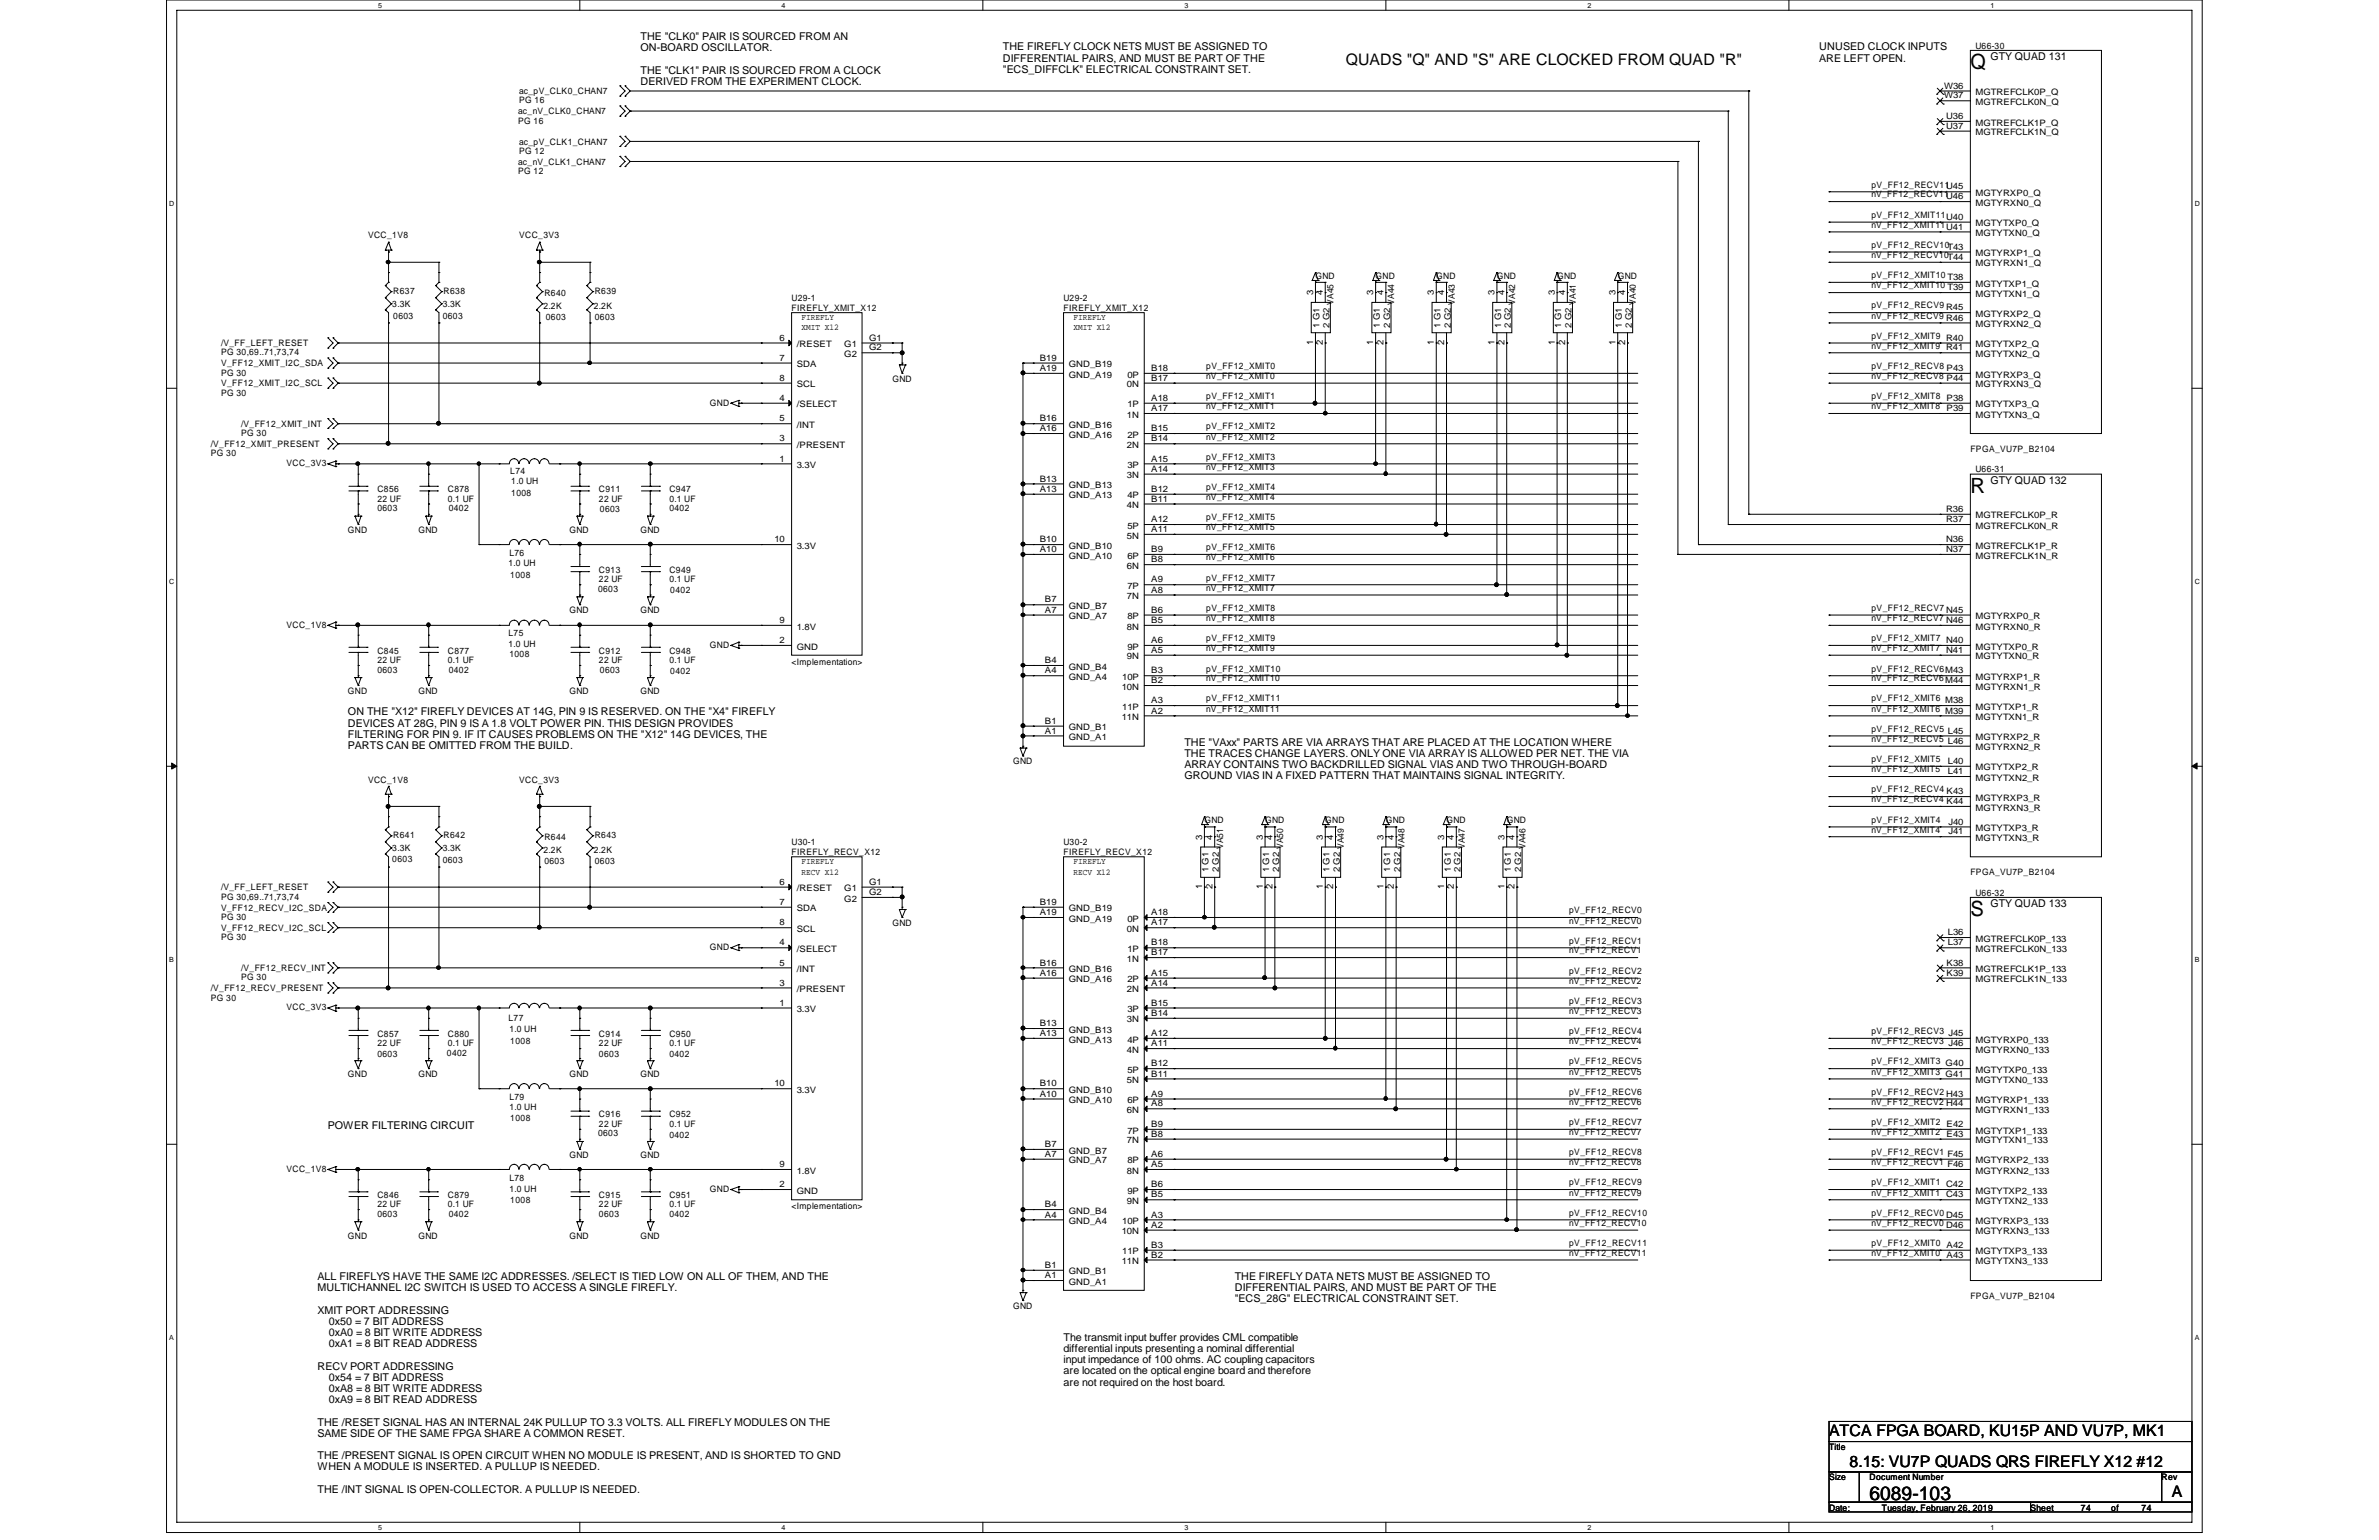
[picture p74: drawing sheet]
<svg xmlns="http://www.w3.org/2000/svg" width="432mm" height="279mm" viewBox="0 0 432 279" stroke-linecap="round" stroke-linejoin="round" font-family="sans-serif">
<defs><g id="words">
<g font-size="3.8">
<text x="357.6" y="12.5">Q</text>
<text x="357.6" y="89.4">R</text>
<text x="357.6" y="166.2">S</text>
</g>
<text font-size="3.5" x="339.3" y="272.1">6089-103</text>
<g font-size="2.9">
<text x="244.3" y="11.9">QUADS &quot;Q&quot; AND &quot;S&quot; ARE CLOCKED FROM QUAD &quot;R&quot;</text>
<text x="332" y="260.6">ATCA FPGA BOARD, KU15P AND VU7P, MK1</text>
<text x="335.7" y="266.1">8.15: VU7P QUADS QRS FIREFLY X12 #12</text>
<text x="394.2" y="271.6">A</text>
</g>
<g font-size="1.9">
<text x="116.2" y="7.3">THE &quot;CLK0&quot; PAIR IS SOURCED FROM AN</text>
<text x="116.2" y="9.3">ON-BOARD OSCILLATOR.</text>
<text x="182" y="9.1">THE FIREFLY CLOCK NETS MUST BE ASSIGNED TO</text>
<text x="182" y="11.2">DIFFERENTIAL PAIRS, AND MUST BE PART OF THE</text>
<text x="330.2" y="9.1">UNUSED CLOCK INPUTS</text>
<text x="330.2" y="11.2">ARE LEFT OPEN.</text>
<text x="361.3" y="10.9">GTY QUAD 131</text>
<text x="116.2" y="13.4">THE &quot;CLK1&quot; PAIR IS SOURCED FROM A CLOCK</text>
<text x="116.2" y="15.4">DERIVED FROM THE EXPERIMENT CLOCK.</text>
<text x="182" y="13.2">&quot;ECS_DIFFCLK&quot; ELECTRICAL CONSTRAINT SET.</text>
<text x="361.3" y="87.8">GTY QUAD 132</text>
<text x="63.2" y="129.8">ON THE &quot;X12&quot; FIREFLY DEVICES AT 14G, PIN 9 IS RESERVED. ON THE &quot;X4&quot; FIREFLY</text>
<text x="63.2" y="131.8">DEVICES AT 28G, PIN 9 IS A 1.8 VOLT POWER PIN. THIS DESIGN PROVIDES</text>
<text x="63.2" y="133.9">FILTERING FOR PIN 9. IF IT CAUSES PROBLEMS ON THE &quot;X12&quot; 14G DEVICES, THE</text>
<text x="63.2" y="135.9">PARTS CAN BE OMITTED FROM THE BUILD.</text>
<text x="215" y="135.3">THE &quot;VAxx&quot; PARTS ARE VIA ARRAYS THAT ARE PLACED AT THE LOCATION WHERE</text>
<text x="215" y="137.3">THE TRACES CHANGE LAYERS. ONLY ONE VIA ARRAY IS ALLOWED PER NET. THE VIA</text>
<text x="215" y="139.4">ARRAY CONTAINS TWO BACKDRILLED SIGNAL VIAS AND TWO THROUGH-BOARD</text>
<text x="215" y="141.4">GROUND VIAS IN A FIXED PATTERN THAT MAINTAINS SIGNAL INTEGRITY.</text>
<text x="361.3" y="164.6">GTY QUAD 133</text>
<text x="59.5" y="204.8">POWER FILTERING CIRCUIT</text>
<text x="57.7" y="232.2">ALL FIREFLYS HAVE THE SAME I2C ADDRESSES. /SELECT IS TIED LOW ON ALL OF THEM, AND THE</text>
<text x="224.1" y="232.2">THE FIREFLY DATA NETS MUST BE ASSIGNED TO</text>
<text x="57.7" y="234.3">MULTICHANNEL I2C SWITCH IS USED TO ACCESS A SINGLE FIREFLY.</text>
<text x="57.7" y="238.3">XMIT PORT ADDRESSING</text>
<text x="224.1" y="234.3">DIFFERENTIAL PAIRS, AND MUST BE PART OF THE</text>
<text x="224.1" y="236.3">&quot;ECS_28G&quot; ELECTRICAL CONSTRAINT SET.</text>
<text x="59.7" y="240.4">0x50 = 7 BIT ADDRESS</text>
<text x="59.7" y="242.4">0xA0 = 8 BIT WRITE ADDRESS</text>
<text x="59.7" y="244.4">0xA1 = 8 BIT READ ADDRESS</text>
<text x="193" y="243.2">The transmit input buffer provides CML compatible</text>
<text x="193" y="245.3">differential inputs presenting a nominal differential</text>
<text x="57.7" y="248.5">RECV PORT ADDRESSING</text>
<text x="59.7" y="250.5">0x54 = 7 BIT ADDRESS</text>
<text x="193" y="247.3">input impedance of 100 ohms. AC coupling capacitors</text>
<text x="193" y="249.3">are located on the optical engine board and therefore</text>
<text x="193" y="251.4">are not required on the host board.</text>
<text x="59.7" y="252.6">0xA8 = 8 BIT WRITE ADDRESS</text>
<text x="59.7" y="254.6">0xA9 = 8 BIT READ ADDRESS</text>
<text x="57.7" y="258.7">THE /RESET SIGNAL HAS AN INTERNAL 24K PULLUP TO 3.3 VOLTS. ALL FIREFLY MODULES ON THE</text>
<text x="57.7" y="260.7">SAME SIDE OF THE SAME FPGA SHARE A COMMON RESET.</text>
<text x="57.7" y="264.8">THE /PRESENT SIGNAL IS OPEN CIRCUIT WHEN NO MODULE IS PRESENT, AND IS SHORTED TO GND</text>
<text x="57.7" y="266.8">WHEN A MODULE IS INSERTED. A PULLUP IS NEEDED.</text>
<text x="57.7" y="270.8">THE /INT SIGNAL IS OPEN-COLLECTOR. A PULLUP IS NEEDED.</text>
</g>
<g font-size="1.6">
<text x="358.6" y="8.9">U66-30</text>
<text x="94.2" y="17.1">ac_pV_CLK0_CHAN7</text>
<text x="352.9" y="16.1">W36</text>
<text x="352.9" y="17.9">W37</text>
<text x="358.6" y="17.3">MGTREFCLK0P_Q</text>
<text x="94.1" y="20.7">ac_nV_CLK0_CHAN7</text>
<text x="94.1" y="22.4">PG 16</text>
<text x="94.2" y="18.7">PG 16</text>
<text x="353.2" y="21.6">U36</text>
<text x="353.2" y="23.4">U37</text>
<text x="358.6" y="19.1">MGTREFCLK0N_Q</text>
<text x="358.6" y="22.8">MGTREFCLK1P_Q</text>
<text x="94.1" y="29.9">ac_nV_CLK1_CHAN7</text>
<text x="94.2" y="26.2">ac_pV_CLK1_CHAN7</text>
<text x="94.2" y="27.9">PG 12</text>
<text x="358.6" y="24.6">MGTREFCLK1N_Q</text>
<text x="94.1" y="31.6">PG 12</text>
<text x="339.7" y="34">pV_FF12_RECV11U45</text>
<text x="339.7" y="35.8">nV_FF12_RECV11U46</text>
<text x="358.6" y="35.6">MGTYRXP0_Q</text>
<text x="339.7" y="39.5">pV_FF12_XMIT11U40</text>
<text x="339.7" y="41.3">nV_FF12_XMIT11U41</text>
<text x="358.6" y="37.3">MGTYRXN0_Q</text>
<text x="358.6" y="41.1">MGTYTXP0_Q</text>
<text x="66.8" y="43.3">VCC_1V8</text>
<text x="94.2" y="43.3">VCC_3V3</text>
<text x="339.7" y="45">pV_FF12_RECV10T43</text>
<text x="339.7" y="46.8">nV_FF12_RECV10T44</text>
<text x="358.6" y="46.5">MGTYRXP1_Q</text>
<text x="358.6" y="42.8">MGTYTXN0_Q</text>
<text x="71.4" y="53.3">R637</text>
<text x="80.5" y="53.3">R638</text>
<text x="98.8" y="53.7">R640</text>
<text x="107.9" y="53.3">R639</text>
<text x="238.3" y="53.6" transform="rotate(-90 238.3 53.6)">3</text>
<text x="238.8" y="50.5">GND</text>
<text x="240.1" y="53.6" transform="rotate(-90 240.1 53.6)">4</text>
<text x="249.3" y="53.6" transform="rotate(-90 249.3 53.6)">3</text>
<text x="249.7" y="50.5">GND</text>
<text x="251.1" y="53.6" transform="rotate(-90 251.1 53.6)">4</text>
<text x="260.3" y="53.6" transform="rotate(-90 260.3 53.6)">3</text>
<text x="260.7" y="50.5">GND</text>
<text x="262.1" y="53.6" transform="rotate(-90 262.1 53.6)">4</text>
<text x="271.3" y="53.6" transform="rotate(-90 271.3 53.6)">3</text>
<text x="271.7" y="50.5">GND</text>
<text x="273" y="53.6" transform="rotate(-90 273 53.6)">4</text>
<text x="282.2" y="53.6" transform="rotate(-90 282.2 53.6)">3</text>
<text x="282.6" y="50.5">GND</text>
<text x="284.1" y="53.6" transform="rotate(-90 284.1 53.6)">4</text>
<text x="293.2" y="53.6" transform="rotate(-90 293.2 53.6)">3</text>
<text x="293.6" y="50.5">GND</text>
<text x="295" y="53.6" transform="rotate(-90 295 53.6)">4</text>
<text x="339.7" y="50.5">pV_FF12_XMIT10 T38</text>
<text x="339.7" y="52.3">nV_FF12_XMIT10 T39</text>
<text x="358.6" y="48.3">MGTYRXN1_Q</text>
<text x="358.6" y="52">MGTYTXP1_Q</text>
<text x="358.6" y="53.8">MGTYTXN1_Q</text>
<text x="71.2" y="55.7">3.3K</text>
<text x="71.4" y="57.9">0603</text>
<text x="80.3" y="55.7">3.3K</text>
<text x="80.3" y="57.9">0603</text>
<text x="98.6" y="56">2.2K</text>
<text x="99.1" y="58.1">0603</text>
<text x="107.8" y="56">2.2K</text>
<text x="107.9" y="58.1">0603</text>
<text x="143.7" y="56.4">FIREFLY_XMIT_X12</text>
<text x="143.7" y="54.6">U29-1</text>
<text x="145.5" y="58.1">FIREFLY</text>
<text x="145.5" y="59.9">XMIT X12</text>
<text x="193" y="56.4">FIREFLY_XMIT_X12</text>
<text x="193" y="54.6">U29-2</text>
<text x="194.8" y="58.1">FIREFLY</text>
<text x="194.8" y="59.9">XMIT X12</text>
<text x="239.5" y="59.4" transform="rotate(-90 239.5 59.4)">1 G1</text>
<text x="241.3" y="59.4" transform="rotate(-90 241.3 59.4)">2 G2</text>
<text x="242.1" y="55.3" transform="rotate(-90 242.1 55.3)">VA45</text>
<text x="250.4" y="59.4" transform="rotate(-90 250.4 59.4)">1 G1</text>
<text x="252.3" y="59.4" transform="rotate(-90 252.3 59.4)">2 G2</text>
<text x="253.1" y="55.3" transform="rotate(-90 253.1 55.3)">VA44</text>
<text x="261.5" y="59.4" transform="rotate(-90 261.5 59.4)">1 G1</text>
<text x="263.3" y="59.4" transform="rotate(-90 263.3 59.4)">2 G2</text>
<text x="264.1" y="55.3" transform="rotate(-90 264.1 55.3)">VA43</text>
<text x="272.5" y="59.4" transform="rotate(-90 272.5 59.4)">1 G1</text>
<text x="274.2" y="59.4" transform="rotate(-90 274.2 59.4)">2 G2</text>
<text x="275" y="55.3" transform="rotate(-90 275 55.3)">VA42</text>
<text x="283.4" y="59.4" transform="rotate(-90 283.4 59.4)">1 G1</text>
<text x="285.2" y="59.4" transform="rotate(-90 285.2 59.4)">2 G2</text>
<text x="286" y="55.3" transform="rotate(-90 286 55.3)">VA41</text>
<text x="294.4" y="59.4" transform="rotate(-90 294.4 59.4)">1 G1</text>
<text x="296.2" y="59.4" transform="rotate(-90 296.2 59.4)">2 G2</text>
<text x="296.9" y="55.3" transform="rotate(-90 296.9 55.3)">VA40</text>
<text x="339.7" y="56">pV_FF12_RECV9 R45</text>
<text x="339.7" y="57.8">nV_FF12_RECV9 R46</text>
<text x="358.6" y="57.5">MGTYRXP2_Q</text>
<text x="358.6" y="59.4">MGTYRXN2_Q</text>
<text x="40.1" y="62.8">/V_FF_LEFT_RESET</text>
<text x="40.1" y="64.4">PG 30,69..71,73,74</text>
<text x="141.5" y="61.8">6</text>
<text x="141.5" y="65.4">7</text>
<text x="144.6" y="63">/RESET</text>
<text x="153.2" y="63">G1</text>
<text x="153.2" y="64.8">G2</text>
<text x="157.7" y="61.8">G1</text>
<text x="157.7" y="63.6">G2</text>
<text x="188.7" y="65.4">B19</text>
<text x="238.3" y="62.6" transform="rotate(-90 238.3 62.6)">1</text>
<text x="240.1" y="62.6" transform="rotate(-90 240.1 62.6)">2</text>
<text x="249.3" y="62.6" transform="rotate(-90 249.3 62.6)">1</text>
<text x="251.1" y="62.6" transform="rotate(-90 251.1 62.6)">2</text>
<text x="260.3" y="62.6" transform="rotate(-90 260.3 62.6)">1</text>
<text x="262.1" y="62.6" transform="rotate(-90 262.1 62.6)">2</text>
<text x="271.3" y="62.6" transform="rotate(-90 271.3 62.6)">1</text>
<text x="273" y="62.6" transform="rotate(-90 273 62.6)">2</text>
<text x="282.2" y="62.6" transform="rotate(-90 282.2 62.6)">1</text>
<text x="284.1" y="62.6" transform="rotate(-90 284.1 62.6)">2</text>
<text x="293.2" y="62.6" transform="rotate(-90 293.2 62.6)">1</text>
<text x="295" y="62.6" transform="rotate(-90 295 62.6)">2</text>
<text x="339.7" y="61.5">pV_FF12_XMIT9 R40</text>
<text x="339.7" y="63.2">nV_FF12_XMIT9 R41</text>
<text x="358.6" y="63">MGTYTXP2_Q</text>
<text x="358.6" y="64.8">MGTYTXN2_Q</text>
<text x="40.1" y="66.5">V_FF12_XMIT_I2C_SDA</text>
<text x="40.1" y="68.2">PG 30</text>
<text x="40.1" y="70.1">V_FF12_XMIT_I2C_SCL</text>
<text x="40.1" y="71.8">PG 30</text>
<text x="141.5" y="69.1">8</text>
<text x="144.6" y="66.6">SDA</text>
<text x="144.6" y="70.3">SCL</text>
<text x="162" y="69.3">GND</text>
<text x="188.7" y="67.3">A19</text>
<text x="194" y="66.6">GND_B19</text>
<text x="194" y="68.5">GND_A19</text>
<text x="204.6" y="70.3">0N</text>
<text x="204.6" y="68.5">0P</text>
<text x="209" y="67.3">B18</text>
<text x="209" y="69.1">B17</text>
<text x="218.9" y="67">pV_FF12_XMIT0</text>
<text x="218.9" y="68.7">nV_FF12_XMIT0</text>
<text x="339.7" y="67">pV_FF12_RECV8 P43</text>
<text x="339.7" y="68.7">nV_FF12_RECV8 P44</text>
<text x="358.6" y="68.5">MGTYRXP3_Q</text>
<text x="358.6" y="70.3">MGTYRXN3_Q</text>
<text x="43.8" y="77.5">/V_FF12_XMIT_INT</text>
<text x="128.9" y="73.6">GND</text>
<text x="141.5" y="72.7">4</text>
<text x="141.5" y="76.5">5</text>
<text x="144.6" y="73.9">/SELECT</text>
<text x="144.6" y="77.6">/INT</text>
<text x="188.7" y="76.5">B16</text>
<text x="194" y="77.6">GND_B16</text>
<text x="204.6" y="75.8">1N</text>
<text x="204.6" y="73.9">1P</text>
<text x="209" y="72.7">A18</text>
<text x="209" y="74.6">A17</text>
<text x="218.9" y="72.4">pV_FF12_XMIT1</text>
<text x="218.9" y="74.3">nV_FF12_XMIT1</text>
<text x="218.9" y="77.9">pV_FF12_XMIT2</text>
<text x="339.7" y="72.4">pV_FF12_XMIT8 P38</text>
<text x="339.7" y="74.3">nV_FF12_XMIT8</text>
<text x="353.3" y="74.6">P39</text>
<text x="358.6" y="73.9">MGTYTXP3_Q</text>
<text x="358.6" y="75.8">MGTYTXN3_Q</text>
<text x="38.3" y="81.1">/V_FF12_XMIT_PRESENT</text>
<text x="38.3" y="82.7">PG 30</text>
<text x="43.8" y="79.1">PG 30</text>
<text x="141.5" y="83.7">1</text>
<text x="141.5" y="80.1">3</text>
<text x="144.6" y="81.3">/PRESENT</text>
<text x="188.7" y="78.2">A16</text>
<text x="194" y="79.4">GND_A16</text>
<text x="204.6" y="81.3">2N</text>
<text x="204.6" y="79.4">2P</text>
<text x="209" y="78.2">B15</text>
<text x="209" y="80.1">B14</text>
<text x="209" y="83.7">A15</text>
<text x="218.9" y="79.8">nV_FF12_XMIT2</text>
<text x="218.9" y="83.4">pV_FF12_XMIT3</text>
<text x="357.6" y="82">FPGA_VU7P_B2104</text>
<text x="52" y="84.6">VCC_3V3</text>
<text x="68.5" y="89.3">C856</text>
<text x="81.3" y="89.3">C878</text>
<text x="92.6" y="86">L74</text>
<text x="92.8" y="87.9">1.0 UH</text>
<text x="92.8" y="89.9">1008</text>
<text x="108.7" y="89.3">C911</text>
<text x="121.5" y="89.3">C947</text>
<text x="144.6" y="84.9">3.3V</text>
<text x="188.7" y="87.4">B13</text>
<text x="188.7" y="89.2">A13</text>
<text x="194" y="88.6">GND_B13</text>
<text x="204.6" y="86.8">3N</text>
<text x="204.6" y="84.9">3P</text>
<text x="209" y="85.6">A14</text>
<text x="209" y="89.2">B12</text>
<text x="218.9" y="85.3">nV_FF12_XMIT3</text>
<text x="218.9" y="88.9">pV_FF12_XMIT4</text>
<text x="358.6" y="85.7">U66-31</text>
<text x="68.5" y="91">22 UF</text>
<text x="68.5" y="92.8">0603</text>
<text x="81.3" y="91">0.1 UF</text>
<text x="81.4" y="92.8">0402</text>
<text x="108.7" y="91">22 UF</text>
<text x="108.9" y="93">0603</text>
<text x="121.5" y="91">0.1 UF</text>
<text x="121.5" y="92.8">0402</text>
<text x="194" y="90.4">GND_A13</text>
<text x="204.6" y="92.2">4N</text>
<text x="204.6" y="90.4">4P</text>
<text x="204.6" y="95.9">5P</text>
<text x="209" y="91">B11</text>
<text x="209" y="94.7">A12</text>
<text x="218.9" y="90.7">nV_FF12_XMIT4</text>
<text x="218.9" y="94.4">pV_FF12_XMIT5</text>
<text x="353.2" y="92.9">R36</text>
<text x="353.2" y="94.7">R37</text>
<text x="358.6" y="94.1">MGTREFCLK0P_R</text>
<text x="358.6" y="95.9">MGTREFCLK0N_R</text>
<text x="63.2" y="96.7">GND</text>
<text x="75.9" y="96.7">GND</text>
<text x="92.5" y="100.8">L76</text>
<text x="103.4" y="96.7">GND</text>
<text x="116.2" y="96.7">GND</text>
<text x="140.5" y="98.4">10</text>
<text x="144.6" y="99.6">3.3V</text>
<text x="188.7" y="98.4">B10</text>
<text x="188.7" y="100.2">A10</text>
<text x="194" y="99.6">GND_B10</text>
<text x="194" y="101.3">GND_A10</text>
<text x="204.6" y="97.7">5N</text>
<text x="204.6" y="101.3">6P</text>
<text x="209" y="96.5">A11</text>
<text x="209" y="100.2">B9</text>
<text x="218.9" y="96.2">nV_FF12_XMIT5</text>
<text x="218.9" y="99.8">pV_FF12_XMIT6</text>
<text x="218.9" y="101.7">nV_FF12_XMIT6</text>
<text x="353.2" y="98.4">N36</text>
<text x="353.2" y="100.2">N37</text>
<text x="358.6" y="99.6">MGTREFCLK1P_R</text>
<text x="358.6" y="101.3">MGTREFCLK1N_R</text>
<text x="92.3" y="102.7">1.0 UH</text>
<text x="92.6" y="104.9">1008</text>
<text x="108.5" y="107.4">0603</text>
<text x="108.7" y="104">C913</text>
<text x="108.7" y="105.6">22 UF</text>
<text x="121.5" y="104">C949</text>
<text x="121.5" y="105.6">0.1 UF</text>
<text x="121.7" y="107.6">0402</text>
<text x="204.6" y="103.2">6N</text>
<text x="204.6" y="106.8">7P</text>
<text x="209" y="102">B8</text>
<text x="209" y="105.7">A9</text>
<text x="209" y="107.5">A8</text>
<text x="218.9" y="105.3">pV_FF12_XMIT7</text>
<text x="218.9" y="107.2">nV_FF12_XMIT7</text>
<text x="52" y="113.9">VCC_1V8</text>
<text x="103.4" y="111.3">GND</text>
<text x="116.2" y="111.3">GND</text>
<text x="141.5" y="113">9</text>
<text x="189.7" y="109.3">B7</text>
<text x="189.7" y="111.2">A7</text>
<text x="194" y="110.5">GND_B7</text>
<text x="194" y="112.4">GND_A7</text>
<text x="204.6" y="108.7">7N</text>
<text x="204.6" y="112.4">8P</text>
<text x="209" y="111.2">B6</text>
<text x="209" y="113">B5</text>
<text x="218.9" y="110.8">pV_FF12_XMIT8</text>
<text x="218.9" y="112.7">nV_FF12_XMIT8</text>
<text x="339.7" y="110.8">pV_FF12_RECV7 N45</text>
<text x="339.7" y="112.7">nV_FF12_RECV7 N46</text>
<text x="358.6" y="112.4">MGTYRXP0_R</text>
<text x="68.5" y="118.6">C845</text>
<text x="81.3" y="118.6">C877</text>
<text x="92.3" y="115.3">L75</text>
<text x="92.3" y="117.3">1.0 UH</text>
<text x="92.5" y="119.1">1008</text>
<text x="108.7" y="118.6">C912</text>
<text x="121.5" y="118.6">C948</text>
<text x="128.9" y="117.5">GND</text>
<text x="141.5" y="116.7">2</text>
<text x="144.6" y="117.9">GND</text>
<text x="144.6" y="114.2">1.8V</text>
<text x="204.6" y="114.2">8N</text>
<text x="204.6" y="119.6">9N</text>
<text x="204.6" y="117.9">9P</text>
<text x="209" y="116.7">A6</text>
<text x="209" y="118.4">A5</text>
<text x="218.9" y="116.3">pV_FF12_XMIT9</text>
<text x="218.9" y="118.1">nV_FF12_XMIT9</text>
<text x="339.7" y="116.3">pV_FF12_XMIT7 N40</text>
<text x="339.7" y="118.1">nV_FF12_XMIT7 N41</text>
<text x="358.6" y="114.2">MGTYRXN0_R</text>
<text x="358.6" y="117.9">MGTYTXP0_R</text>
<text x="358.6" y="119.6">MGTYTXN0_R</text>
<text x="63.2" y="125.9">GND</text>
<text x="68.5" y="120.2">22 UF</text>
<text x="68.5" y="122.1">0603</text>
<text x="75.9" y="125.9">GND</text>
<text x="81.3" y="120.2">0.1 UF</text>
<text x="81.4" y="122.1">0402</text>
<text x="103.4" y="125.9">GND</text>
<text x="108.7" y="120.2">22 UF</text>
<text x="108.9" y="122.1">0603</text>
<text x="116.2" y="125.9">GND</text>
<text x="121.5" y="120.2">0.1 UF</text>
<text x="121.7" y="122.3">0402</text>
<text x="143.7" y="120.7">&lt;Implementation&gt;</text>
<text x="189.7" y="120.3">B4</text>
<text x="189.7" y="122.2">A4</text>
<text x="194" y="121.5">GND_B4</text>
<text x="194" y="123.4">GND_A4</text>
<text x="203.6" y="125.1">10N</text>
<text x="203.7" y="123.4">10P</text>
<text x="209" y="122.2">B3</text>
<text x="209" y="124">B2</text>
<text x="218.9" y="121.8">pV_FF12_XMIT10</text>
<text x="218.9" y="123.6">nV_FF12_XMIT10</text>
<text x="339.7" y="121.8">pV_FF12_RECV6M43</text>
<text x="339.7" y="123.6">nV_FF12_RECV6M44</text>
<text x="358.6" y="123.4">MGTYRXP1_R</text>
<text x="358.6" y="125.1">MGTYRXN1_R</text>
<text x="189.7" y="131.3">B1</text>
<text x="203.6" y="130.6">11N</text>
<text x="203.7" y="128.8">11P</text>
<text x="209" y="127.6">A3</text>
<text x="209" y="129.5">A2</text>
<text x="218.9" y="127.3">pV_FF12_XMIT11</text>
<text x="218.9" y="129.1">nV_FF12_XMIT11</text>
<text x="339.7" y="127.3">pV_FF12_XMIT6 M38</text>
<text x="339.7" y="129.1">nV_FF12_XMIT6 M39</text>
<text x="358.6" y="128.8">MGTYTXP1_R</text>
<text x="358.6" y="130.6">MGTYTXN1_R</text>
<text x="189.7" y="133.1">A1</text>
<text x="194" y="132.5">GND_B1</text>
<text x="194" y="134.3">GND_A1</text>
<text x="339.7" y="132.8">pV_FF12_RECV5 L45</text>
<text x="339.7" y="134.6">nV_FF12_RECV5 L46</text>
<text x="358.6" y="134.3">MGTYRXP2_R</text>
<text x="358.6" y="136.1">MGTYRXN2_R</text>
<text x="66.8" y="142">VCC_1V8</text>
<text x="94.2" y="142">VCC_3V3</text>
<text x="183.9" y="138.7">GND</text>
<text x="339.7" y="138.3">pV_FF12_XMIT5</text>
<text x="339.7" y="140.1">nV_FF12_XMIT5</text>
<text x="339.7" y="143.8">pV_FF12_RECV4 K43</text>
<text x="353.6" y="138.6">L40</text>
<text x="353.6" y="140.5">L41</text>
<text x="358.6" y="139.8">MGTYTXP2_R</text>
<text x="358.6" y="141.6">MGTYTXN2_R</text>
<text x="218.6" y="149.4">GND</text>
<text x="229.6" y="149.4">GND</text>
<text x="240.5" y="149.4">GND</text>
<text x="251.5" y="149.4">GND</text>
<text x="262.6" y="149.4">GND</text>
<text x="273.5" y="149.4">GND</text>
<text x="339.7" y="145.5">nV_FF12_RECV4 K44</text>
<text x="339.7" y="149.3">pV_FF12_XMIT4</text>
<text x="353.7" y="149.6">J40</text>
<text x="358.6" y="145.3">MGTYRXP3_R</text>
<text x="358.6" y="147.1">MGTYRXN3_R</text>
<text x="71.2" y="154.4">3.3K</text>
<text x="71.4" y="152.1">R641</text>
<text x="80.3" y="154.4">3.3K</text>
<text x="80.5" y="152.1">R642</text>
<text x="98.6" y="154.8">2.2K</text>
<text x="98.8" y="152.4">R644</text>
<text x="107.8" y="154.8">2.2K</text>
<text x="107.9" y="152.1">R643</text>
<text x="143.7" y="155.2">FIREFLY_RECV_X12</text>
<text x="143.7" y="153.3">U30-1</text>
<text x="193" y="155.2">FIREFLY_RECV_X12</text>
<text x="193" y="153.3">U30-2</text>
<text x="218.2" y="152.4" transform="rotate(-90 218.2 152.4)">3</text>
<text x="220" y="152.4" transform="rotate(-90 220 152.4)">4</text>
<text x="222" y="154" transform="rotate(-90 222 154)">VA51</text>
<text x="229.2" y="152.4" transform="rotate(-90 229.2 152.4)">3</text>
<text x="231" y="152.4" transform="rotate(-90 231 152.4)">4</text>
<text x="232.9" y="154" transform="rotate(-90 232.9 154)">VA50</text>
<text x="240.1" y="152.4" transform="rotate(-90 240.1 152.4)">3</text>
<text x="242" y="152.4" transform="rotate(-90 242 152.4)">4</text>
<text x="243.9" y="154" transform="rotate(-90 243.9 154)">VA49</text>
<text x="251.1" y="152.4" transform="rotate(-90 251.1 152.4)">3</text>
<text x="253" y="152.4" transform="rotate(-90 253 152.4)">4</text>
<text x="254.9" y="154" transform="rotate(-90 254.9 154)">VA48</text>
<text x="262.1" y="152.4" transform="rotate(-90 262.1 152.4)">3</text>
<text x="263.9" y="152.4" transform="rotate(-90 263.9 152.4)">4</text>
<text x="265.9" y="154" transform="rotate(-90 265.9 154)">VA47</text>
<text x="273" y="152.4" transform="rotate(-90 273 152.4)">3</text>
<text x="274.9" y="152.4" transform="rotate(-90 274.9 152.4)">4</text>
<text x="276.9" y="154" transform="rotate(-90 276.9 154)">VA46</text>
<text x="339.7" y="151">nV_FF12_XMIT4</text>
<text x="353.7" y="151.4">J41</text>
<text x="358.6" y="150.8">MGTYTXP3_R</text>
<text x="358.6" y="152.6">MGTYTXN3_R</text>
<text x="40.1" y="161.5">/V_FF_LEFT_RESET</text>
<text x="71.2" y="156.5">0603</text>
<text x="80.3" y="156.6">0603</text>
<text x="98.8" y="156.8">0603</text>
<text x="107.9" y="156.8">0603</text>
<text x="141.5" y="160.5">6</text>
<text x="144.6" y="161.7">/RESET</text>
<text x="145.5" y="156.8">FIREFLY</text>
<text x="145.5" y="158.7">RECV X12</text>
<text x="153.2" y="161.7">G1</text>
<text x="157.7" y="160.5">G1</text>
<text x="194.8" y="156.8">FIREFLY</text>
<text x="194.8" y="158.7">RECV X12</text>
<text x="218.2" y="161.4" transform="rotate(-90 218.2 161.4)">1</text>
<text x="219.4" y="158.2" transform="rotate(-90 219.4 158.2)">1 G1</text>
<text x="220" y="161.4" transform="rotate(-90 220 161.4)">2</text>
<text x="221.2" y="158.2" transform="rotate(-90 221.2 158.2)">2 G2</text>
<text x="229.2" y="161.4" transform="rotate(-90 229.2 161.4)">1</text>
<text x="230.4" y="158.2" transform="rotate(-90 230.4 158.2)">1 G1</text>
<text x="231" y="161.4" transform="rotate(-90 231 161.4)">2</text>
<text x="232.2" y="158.2" transform="rotate(-90 232.2 158.2)">2 G2</text>
<text x="240.1" y="161.4" transform="rotate(-90 240.1 161.4)">1</text>
<text x="241.3" y="158.2" transform="rotate(-90 241.3 158.2)">1 G1</text>
<text x="242" y="161.4" transform="rotate(-90 242 161.4)">2</text>
<text x="243.2" y="158.2" transform="rotate(-90 243.2 158.2)">2 G2</text>
<text x="251.1" y="161.4" transform="rotate(-90 251.1 161.4)">1</text>
<text x="252.3" y="158.2" transform="rotate(-90 252.3 158.2)">1 G1</text>
<text x="253" y="161.4" transform="rotate(-90 253 161.4)">2</text>
<text x="254.2" y="158.2" transform="rotate(-90 254.2 158.2)">2 G2</text>
<text x="262.1" y="161.4" transform="rotate(-90 262.1 161.4)">1</text>
<text x="263.3" y="158.2" transform="rotate(-90 263.3 158.2)">1 G1</text>
<text x="263.9" y="161.4" transform="rotate(-90 263.9 161.4)">2</text>
<text x="265.1" y="158.2" transform="rotate(-90 265.1 158.2)">2 G2</text>
<text x="273" y="161.4" transform="rotate(-90 273 161.4)">1</text>
<text x="274.2" y="158.2" transform="rotate(-90 274.2 158.2)">1 G1</text>
<text x="274.9" y="161.4" transform="rotate(-90 274.9 161.4)">2</text>
<text x="276.1" y="158.2" transform="rotate(-90 276.1 158.2)">2 G2</text>
<text x="357.6" y="158.8">FPGA_VU7P_B2104</text>
<text x="40.1" y="163.2">PG 30,69..71,73,74</text>
<text x="40.1" y="165.3">V_FF12_RECV_I2C_SDA</text>
<text x="40.1" y="166.9">PG 30</text>
<text x="141.5" y="164.2">7</text>
<text x="141.5" y="167.9">8</text>
<text x="144.6" y="165.4">SDA</text>
<text x="153.2" y="163.6">G2</text>
<text x="157.7" y="162.4">G2</text>
<text x="162" y="168">GND</text>
<text x="188.7" y="164.2">B19</text>
<text x="188.7" y="166">A19</text>
<text x="194" y="165.4">GND_B19</text>
<text x="194" y="167.2">GND_A19</text>
<text x="204.6" y="167.2">0P</text>
<text x="209" y="166">A18</text>
<text x="209" y="167.9">A17</text>
<text x="284.8" y="165.7">pV_FF12_RECV0</text>
<text x="284.8" y="167.6">nV_FF12_RECV0</text>
<text x="358.6" y="162.5">U66-32</text>
<text x="40.1" y="168.9">V_FF12_RECV_I2C_SCL</text>
<text x="40.1" y="170.5">PG 30</text>
<text x="128.9" y="172.4">GND</text>
<text x="141.5" y="171.5">4</text>
<text x="144.6" y="172.7">/SELECT</text>
<text x="144.6" y="169.1">SCL</text>
<text x="204.6" y="169.1">0N</text>
<text x="204.6" y="172.7">1P</text>
<text x="209" y="171.5">B18</text>
<text x="209" y="173.3">B17</text>
<text x="284.8" y="171.2">pV_FF12_RECV1</text>
<text x="284.8" y="173">nV_FF12_RECV1</text>
<text x="353.6" y="171.5">L37</text>
<text x="353.6" y="169.7">L36</text>
<text x="358.6" y="172.7">MGTREFCLK0N_133</text>
<text x="358.6" y="170.9">MGTREFCLK0P_133</text>
<text x="38.3" y="179.8">/V_FF12_RECV_PRESENT</text>
<text x="43.8" y="176.2">/V_FF12_RECV_INT</text>
<text x="43.8" y="177.9">PG 30</text>
<text x="141.5" y="178.8">3</text>
<text x="141.5" y="175.2">5</text>
<text x="144.6" y="176.4">/INT</text>
<text x="188.7" y="175.2">B16</text>
<text x="188.7" y="177">A16</text>
<text x="194" y="176.4">GND_B16</text>
<text x="194" y="178.2">GND_A16</text>
<text x="204.6" y="174.5">1N</text>
<text x="204.6" y="178.2">2P</text>
<text x="209" y="177">A15</text>
<text x="209" y="178.8">A14</text>
<text x="284.8" y="176.7">pV_FF12_RECV2</text>
<text x="284.8" y="178.5">nV_FF12_RECV2</text>
<text x="353.3" y="177">K39</text>
<text x="353.3" y="175.2">K38</text>
<text x="358.6" y="178.2">MGTREFCLK1N_133</text>
<text x="358.6" y="176.4">MGTREFCLK1P_133</text>
<text x="38.3" y="181.5">PG 30</text>
<text x="52" y="183.3">VCC_3V3</text>
<text x="92.3" y="185.2">L77</text>
<text x="141.5" y="182.5">1</text>
<text x="144.6" y="183.6">3.3V</text>
<text x="144.6" y="180">/PRESENT</text>
<text x="204.6" y="180">2N</text>
<text x="204.6" y="185.5">3N</text>
<text x="204.6" y="183.6">3P</text>
<text x="209" y="182.5">B15</text>
<text x="209" y="184.3">B14</text>
<text x="284.8" y="182.1">pV_FF12_RECV3</text>
<text x="284.8" y="184">nV_FF12_RECV3</text>
<text x="68.5" y="188.1">C857</text>
<text x="68.5" y="189.7">22 UF</text>
<text x="68.5" y="191.8">0603</text>
<text x="81.1" y="191.6">0402</text>
<text x="81.3" y="188.1">C880</text>
<text x="81.3" y="189.7">0.1 UF</text>
<text x="92.5" y="187.2">1.0 UH</text>
<text x="92.6" y="189.4">1008</text>
<text x="108.7" y="188.1">C914</text>
<text x="108.7" y="189.7">22 UF</text>
<text x="108.7" y="191.8">0603</text>
<text x="121.5" y="188.1">C950</text>
<text x="121.5" y="189.7">0.1 UF</text>
<text x="121.5" y="191.8">0402</text>
<text x="188.7" y="186.2">B13</text>
<text x="188.7" y="188">A13</text>
<text x="194" y="187.4">GND_B13</text>
<text x="194" y="189.1">GND_A13</text>
<text x="204.6" y="191">4N</text>
<text x="204.6" y="189.1">4P</text>
<text x="209" y="188">A12</text>
<text x="209" y="189.8">A11</text>
<text x="284.8" y="187.6">pV_FF12_RECV4</text>
<text x="284.8" y="189.5">nV_FF12_RECV4</text>
<text x="339.7" y="187.6">pV_FF12_RECV3 J45</text>
<text x="339.7" y="189.5">nV_FF12_RECV3 J46</text>
<text x="358.6" y="191">MGTYRXN0_133</text>
<text x="358.6" y="189.1">MGTYRXP0_133</text>
<text x="63.2" y="195.4">GND</text>
<text x="75.9" y="195.4">GND</text>
<text x="103.4" y="195.4">GND</text>
<text x="116.2" y="195.4">GND</text>
<text x="140.5" y="197.1">10</text>
<text x="188.7" y="197.1">B10</text>
<text x="204.6" y="196.5">5N</text>
<text x="204.6" y="194.6">5P</text>
<text x="209" y="193.5">B12</text>
<text x="209" y="195.3">B11</text>
<text x="284.8" y="193.1">pV_FF12_RECV5</text>
<text x="284.8" y="195">nV_FF12_RECV5</text>
<text x="339.7" y="193.1">pV_FF12_XMIT3 G40</text>
<text x="339.7" y="195">nV_FF12_XMIT3 G41</text>
<text x="358.6" y="196.5">MGTYTXN0_133</text>
<text x="358.6" y="194.6">MGTYTXP0_133</text>
<text x="92.5" y="199.6">L79</text>
<text x="92.5" y="201.4">1.0 UH</text>
<text x="92.6" y="203.5">1008</text>
<text x="108.7" y="202.7">C916</text>
<text x="121.5" y="202.7">C952</text>
<text x="144.6" y="198.3">3.3V</text>
<text x="188.7" y="199">A10</text>
<text x="194" y="198.3">GND_B10</text>
<text x="194" y="200.2">GND_A10</text>
<text x="204.6" y="201.9">6N</text>
<text x="204.6" y="200.2">6P</text>
<text x="209" y="199">A9</text>
<text x="209" y="200.7">A8</text>
<text x="284.8" y="198.6">pV_FF12_RECV6</text>
<text x="284.8" y="200.4">nV_FF12_RECV6</text>
<text x="339.7" y="198.6">pV_FF12_RECV2 H43</text>
<text x="339.7" y="200.4">nV_FF12_RECV2 H44</text>
<text x="358.6" y="201.9">MGTYRXN1_133</text>
<text x="358.6" y="200.2">MGTYRXP1_133</text>
<text x="108.5" y="206.2">0603</text>
<text x="108.7" y="204.4">22 UF</text>
<text x="121.5" y="204.4">0.1 UF</text>
<text x="121.5" y="206.4">0402</text>
<text x="189.7" y="208.1">B7</text>
<text x="189.7" y="209.9">A7</text>
<text x="194" y="209.3">GND_B7</text>
<text x="204.6" y="207.4">7N</text>
<text x="204.6" y="205.7">7P</text>
<text x="209" y="204.5">B9</text>
<text x="209" y="206.2">B8</text>
<text x="209" y="209.9">A6</text>
<text x="284.8" y="204.1">pV_FF12_RECV7</text>
<text x="284.8" y="205.9">nV_FF12_RECV7</text>
<text x="284.8" y="209.5">pV_FF12_RECV8</text>
<text x="339.7" y="204.1">pV_FF12_XMIT2 E42</text>
<text x="339.7" y="205.9">nV_FF12_XMIT2</text>
<text x="339.7" y="209.5">pV_FF12_RECV1 F45</text>
<text x="353.3" y="206.2">E43</text>
<text x="358.6" y="207.4">MGTYTXN1_133</text>
<text x="358.6" y="205.7">MGTYTXP1_133</text>
<text x="52" y="212.6">VCC_1V8</text>
<text x="92.5" y="214.2">L78</text>
<text x="103.4" y="210.1">GND</text>
<text x="116.2" y="210.1">GND</text>
<text x="141.5" y="215.4">2</text>
<text x="141.5" y="211.8">9</text>
<text x="144.6" y="212.9">1.8V</text>
<text x="194" y="211.1">GND_A7</text>
<text x="204.6" y="212.9">8N</text>
<text x="204.6" y="211.1">8P</text>
<text x="209" y="211.8">A5</text>
<text x="209" y="215.4">B6</text>
<text x="284.8" y="211.4">nV_FF12_RECV8</text>
<text x="284.8" y="215.1">pV_FF12_RECV9</text>
<text x="339.7" y="211.4">nV_FF12_RECV1 F46</text>
<text x="339.7" y="215.1">pV_FF12_XMIT1 C42</text>
<text x="358.6" y="212.9">MGTYRXN2_133</text>
<text x="358.6" y="211.1">MGTYRXP2_133</text>
<text x="68.5" y="217.3">C846</text>
<text x="68.5" y="219">22 UF</text>
<text x="68.5" y="220.8">0603</text>
<text x="81.3" y="217.3">C879</text>
<text x="81.3" y="219">0.1 UF</text>
<text x="81.4" y="220.8">0402</text>
<text x="92.5" y="216.2">1.0 UH</text>
<text x="92.6" y="218.3">1008</text>
<text x="108.7" y="217.3">C915</text>
<text x="108.7" y="219">22 UF</text>
<text x="108.7" y="220.8">0603</text>
<text x="121.5" y="217.3">C951</text>
<text x="121.5" y="219">0.1 UF</text>
<text x="121.5" y="220.8">0402</text>
<text x="128.9" y="216.2">GND</text>
<text x="143.7" y="219.4">&lt;Implementation&gt;</text>
<text x="144.6" y="216.6">GND</text>
<text x="189.7" y="219">B4</text>
<text x="189.7" y="220.9">A4</text>
<text x="194" y="220.2">GND_B4</text>
<text x="204.6" y="218.4">9N</text>
<text x="204.6" y="216.6">9P</text>
<text x="209" y="217.3">B5</text>
<text x="209" y="220.9">A3</text>
<text x="284.8" y="216.9">nV_FF12_RECV9</text>
<text x="284.8" y="220.6">pV_FF12_RECV10</text>
<text x="339.7" y="216.9">nV_FF12_XMIT1 C43</text>
<text x="339.7" y="220.6">pV_FF12_RECV0 D45</text>
<text x="358.6" y="218.4">MGTYTXN2_133</text>
<text x="358.6" y="216.6">MGTYTXP2_133</text>
<text x="63.2" y="224.7">GND</text>
<text x="75.9" y="224.7">GND</text>
<text x="103.4" y="224.7">GND</text>
<text x="116.2" y="224.7">GND</text>
<text x="194" y="222.1">GND_A4</text>
<text x="203.6" y="223.9">10N</text>
<text x="203.7" y="222.1">10P</text>
<text x="203.7" y="227.6">11P</text>
<text x="209" y="222.8">A2</text>
<text x="209" y="226.4">B3</text>
<text x="284.8" y="222.4">nV_FF12_RECV10</text>
<text x="284.8" y="226.1">pV_FF12_RECV11</text>
<text x="284.8" y="227.8">nV_FF12_RECV11</text>
<text x="339.7" y="222.4">nV_FF12_RECV0 D46</text>
<text x="339.7" y="226.1">pV_FF12_XMIT0 A42</text>
<text x="339.7" y="227.8">nV_FF12_XMIT0</text>
<text x="358.6" y="223.9">MGTYRXN3_133</text>
<text x="358.6" y="222.1">MGTYRXP3_133</text>
<text x="358.6" y="227.6">MGTYTXP3_133</text>
<text x="189.7" y="230">B1</text>
<text x="189.7" y="231.9">A1</text>
<text x="194" y="231.2">GND_B1</text>
<text x="194" y="233.1">GND_A1</text>
<text x="203.6" y="229.4">11N</text>
<text x="209" y="228.2">B2</text>
<text x="353.3" y="228.2">A43</text>
<text x="358.6" y="229.4">MGTYTXN3_133</text>
<text x="183.9" y="237.5">GND</text>
<text x="357.6" y="235.6">FPGA_VU7P_B2104</text>
<text x="332" y="263.1">Title</text>
<text x="332" y="268.6">Size</text>
<text x="339.3" y="268.6">Document Number</text>
<text x="392.3" y="268.6">Rev</text>
<text x="332" y="274.1">Date:</text>
<text x="341.5" y="274.1">Tuesday, February 26, 2019</text>
<text x="368.6" y="274.1">Sheet</text>
<text x="377.7" y="274.1">74</text>
<text x="383.2" y="274.1">of</text>
<text x="388.7" y="274.1">74</text>
</g>
<g font-size="1.3">
<text x="68.7" y="1.4">5</text>
<text x="141.8" y="1.4">4</text>
<text x="215" y="1.4">3</text>
<text x="288.1" y="1.4">2</text>
<text x="361.3" y="1.4">1</text>
<text x="30.7" y="37.3">D</text>
<text x="398.4" y="37.3">D</text>
<text x="30.7" y="105.9">C</text>
<text x="398.4" y="105.9">C</text>
<text x="30.7" y="174.5">B</text>
<text x="398.4" y="174.5">B</text>
<text x="30.7" y="243.1">A</text>
<text x="398.4" y="243.1">A</text>
<text x="68.7" y="277.6">5</text>
<text x="141.8" y="277.6">4</text>
<text x="215" y="277.6">3</text>
<text x="288.1" y="277.6">2</text>
<text x="361.3" y="277.6">1</text>
</g>
</g></defs>
<path d="M30.2 0h369.5v278h-369.5zM32.1 1.9h365.7v274.3h-365.7z" fill="none" stroke="#000" stroke-width=".18"/>
<g fill="#fff">
<path d="M68.7 .3h.6v1.4h-.6z"/>
<path d="M68.7 276.4h.6v1.5h-.6z"/>
</g>
<path d="M105.2 0v1.9M105.2 276.2v1.8" fill="none" stroke="#000" stroke-width=".18"/>
<g fill="#fff">
<path d="M141.8 .3h.7v1.4h-.7z"/>
<path d="M141.8 276.4h.7v1.5h-.7z"/>
</g>
<path d="M178.4 0v1.9M178.4 276.2v1.8" fill="none" stroke="#000" stroke-width=".18"/>
<g fill="#fff">
<path d="M215 .3h.6v1.4h-.6z"/>
<path d="M215 276.4h.6v1.5h-.6z"/>
</g>
<path d="M251.5 0v1.9M251.5 276.2v1.8" fill="none" stroke="#000" stroke-width=".18"/>
<g fill="#fff">
<path d="M288.1 .3h.7v1.4h-.7z"/>
<path d="M288.1 276.4h.7v1.5h-.7z"/>
</g>
<path d="M324.7 0v1.9M324.7 276.2v1.8" fill="none" stroke="#000" stroke-width=".18"/>
<g fill="#fff">
<path d="M361.3 .3h.6v1.4h-.6z"/>
<path d="M361.3 276.4h.6v1.5h-.6z"/>
<path d="M30.7 36.2h1v1.4h-1z"/>
<path d="M398.4 36.2h.9v1.4h-.9z"/>
<path d="M30.7 104.7h1v1.5h-1z"/>
<path d="M398.4 104.7h.9v1.5h-.9z"/>
</g>
<path d="M30.2 70.4h1.9M397.8 70.4h1.9" fill="none" stroke="#000" stroke-width=".18"/>
<g fill="#fff">
<path d="M30.7 173.3h.9v1.5h-.9z"/>
<path d="M398.4 173.3h.8v1.5h-.8z"/>
</g>
<path d="M30.2 139h1.9M397.8 139h1.9" fill="none" stroke="#000" stroke-width=".18"/>
<path d="M31.2 138.4v1.1l.9-.5zM397.8 139l1 .5v-1.1z" fill="#000" stroke="#000" stroke-width=".18"/>
<g fill="#fff">
<path d="M30.7 241.9h.8v1.4h-.8z"/>
<path d="M398.4 241.9h.7v1.4h-.7z"/>
</g>
<g fill="none" stroke="#000" stroke-width=".18">
<path d="M112.5 17.4h.1M112.5 15.6h.1M112.5 19.2h.1M112.5 15.6l1 .9-1 .9M112.5 19.2l1 1-1 .9M113.5 15.6h.1M113.5 17.4h.1M113.5 19.2h.1M113.5 15.6l.9 .9M113.5 19.2l.9 1M114.4 16.5l-.9 .9M114.4 16.5h203"/>
<path d="M317.4 16.5h.1M317.4 16.5v76.8M351.5 17.1h.1M351.5 18.9h.1M351.6 16l1.1 1.1M351.6 17.8l1.1 1.1M352.1 16.5h.1M352.1 18.3h.1M352.1 16.5h5.5M352.1 18.3h5.5M352.6 16l-1.1 1.1M352.6 17.8l-1.1 1.1"/>
<path d="M352.7 17.1h.1M352.7 18.9h.1M357.6 9.1h23.8v69.6h-23.8zM112.5 21.1h.1M112.5 26.6h.1M112.5 24.7h.1M112.5 30.2h.1M112.5 28.4h.1M112.5 24.7l1 1-1 .9M112.5 28.4l1 .9-1 .9M113.5 21.1h.1M113.5 24.7h.1"/>
<path d="M113.5 26.6h.1M113.5 28.4h.1M113.5 30.2h.1M113.5 24.7l.9 1M113.5 28.4l.9 .9M114.4 20.2l-.9 .9M114.4 25.7l-.9 .9M114.4 29.3l-.9 .9M114.4 20.2h.1M114.4 20.2h199.3M114.4 25.7h193.9M114.4 29.3h190.1"/>
<path d="M304.5 29.3h.1M304.5 29.3v71.3M308.3 25.7h.1M308.3 25.7v73.1M313.7 20.2h.1M313.7 20.2v75M332 34.8h.1M332 36.6h.1M332 34.8h25.6M332 36.6h25.6M351.5 22.6h.1M351.5 24.4h.1"/>
<path d="M351.6 21.5l1.1 1.1M351.6 23.3l1.1 1.1M352.1 22h.1M352.1 23.8h.1M352.1 34.8h.1M352.1 36.6h.1M352.1 22h5.5M352.1 23.8h5.5M352.6 21.5l-1.1 1.1M352.6 23.3l-1.1 1.1M352.7 22.6h.1M352.7 24.4h.1"/>
<path d="M69.9 56.2h.1M69.9 54h.1M69.9 51.8h.1M69.9 56.2l.6 .5v23.8M69.9 54l1.1 1.1M69.9 51.8l1.1 1.1M69.9 45.4h.1M69.9 45.4h1.1M70.5 51.2h.1M70.5 58.6h.1M70.5 49.4h.1M70.5 51.2l-.6 .6"/>
<path d="M70.5 45.7h.1M70.5 43.9h.1M70.5 45.4v5.8M70.5 43.9l-.6 1.5M70.5 43.9l.5 1.5M70.5 47.6h.1M70.5 47.6h9.2M71 55.1h.1M71 52.9h.1M71 55.1l-1.1 1.1M71 52.9l-1.1 1.1M71 45.4h.1"/>
<path d="M79.1 56.2h.1M79.1 54h.1M79.1 51.8h.1M79.1 56.2l.6 .5v20.2M79.1 54l1.1 1.1M79.1 51.8l1.1 1.1M79.7 58.6h.1M79.7 49.4h.1M79.7 47.6h.1M79.7 47.6v3.6M79.7 51.2h.1M79.7 51.2l-.6 .6"/>
<path d="M80.2 55.1h.1M80.2 52.9h.1M80.2 55.1l-1.1 1.1M80.2 52.9l-1.1 1.1M97.4 56.2h.1M97.4 54h.1M97.4 51.8h.1M97.4 56.2l.6 .5v12.8M97.4 54l1.1 1.1M97.4 51.8l1.1 1.1M97.4 45.4h.1M97.4 45.4h1.1"/>
<path d="M98 58.6h.1M98 49.4h.1M98 51.2h.1M98 51.2l-.6 .6M98 45.7h.1M98 43.9h.1M98 45.4v5.8M98 43.9l.5 1.5M98 43.9l-.6 1.5M98 47.6h.1M98 47.6h9.1M98.5 55.1h.1"/>
<path d="M98.5 52.9h.1M98.5 55.1l-1.1 1.1M98.5 52.9l-1.1 1.1M98.5 45.4h.1M106.5 56.2h.1M106.5 54h.1M106.5 51.8h.1M106.5 56.2l.6 .5v9.2M106.5 54l1.1 1.1M106.5 51.8l1.1 1.1M107.1 51.2h.1M107.1 51.2l-.6 .6"/>
<path d="M107.1 58.6h.1M107.1 49.4h.1M107.1 47.6h.1M107.1 47.6v3.6M107.6 55.1h.1M107.6 52.9h.1M107.6 55.1l-1.1 1.1M107.6 52.9l-1.1 1.1M143.7 56.7h12.8v62.2h-12.8zM193 56.7h14.7v78.7h-14.7zM238 54.9h3.5v5.5h-3.5zM238.2 50.9h.1"/>
<path d="M238.2 50.9h1.1M238.8 53.1h.1M238.8 51.2h.1M238.8 49.4h.1M238.8 50.9v4M238.8 49.4l.5 1.5M238.8 49.4l-.6 1.5M238.8 51.2h1.7M239.3 50.9h.1M240.5 51.2h.1M240.5 51.2v3.7M240.5 53.1h.1"/>
<path d="M249 54.9h3.5v5.5h-3.5zM249.2 50.9h.1M249.2 50.9h1.1M249.7 51.2h.1M249.7 49.4h.1M249.7 50.9v4M249.7 49.4l.6 1.5M249.7 49.4l-.5 1.5M249.7 53.1h.1M249.7 51.2h1.8M250.3 50.9h.1M251.5 53.1h.1"/>
<path d="M251.5 51.2h.1M251.5 51.2v3.7M259.9 54.9h3.5v5.5h-3.5zM260.2 50.9h.1M260.2 50.9h1M260.7 51.2h1.9M260.7 51.2h.1M260.7 49.4h.1M260.7 50.9v4M260.7 49.4l.5 1.5M260.7 49.4l-.5 1.5M260.7 53.1h.1"/>
<path d="M261.2 50.9h.1M262.6 53.1h.1M262.6 51.2h.1M262.6 51.2v3.7M270.9 54.9h3.5v5.5h-3.5zM271.1 50.9h.1M271.1 50.9h1.1M271.7 53.1h.1M271.7 51.2h.1M271.7 49.4h.1M271.7 50.9v4M271.7 49.4l.5 1.5"/>
<path d="M271.7 49.4l-.6 1.5M271.7 51.2h1.8M272.2 50.9h.1M273.5 53.1h.1M273.5 51.2h.1M273.5 51.2v3.7M281.9 54.9h3.5v5.5h-3.5zM282.1 50.9h.1M282.1 50.9h1.1M282.6 51.2h.1M282.6 49.4h.1M282.6 50.9v4"/>
<path d="M282.6 49.4l.6 1.5M282.6 49.4l-.5 1.5M282.6 51.2h1.9M282.6 53.1h.1M283.2 50.9h.1M284.5 51.2h.1M284.5 51.2v3.7M284.5 53.1h.1M292.9 54.9h3.4v5.5h-3.4zM293 50.9h.1M293 50.9h1.1M293.6 51.2h1.8"/>
<path d="M293.6 53.1h.1M293.6 51.2h.1M293.6 49.4h.1M293.6 50.9v4M293.6 49.4l.5 1.5M293.6 49.4l-.6 1.5M294.1 50.9h.1M295.4 53.1h.1M295.4 51.2h.1M295.4 51.2v3.7M332 40.3h.1M332 42.1h.1"/>
<path d="M332 45.7h.1M332 47.6h.1M332 51.2h.1M332 53.1h.1M332 56.7h.1M332 58.6h.1M332 45.7h25.6M332 47.6h25.6M332 56.7h25.6M332 58.6h25.6M332 40.3h25.6M332 42.1h25.6"/>
<path d="M332 51.2h25.6M332 53.1h25.6M352.1 45.7h.1M352.1 47.6h.1M352.1 56.7h.1M352.1 58.6h.1M352.1 40.3h.1M352.1 42.1h.1M352.1 51.2h.1M352.1 53.1h.1M59.5 63.2h.1M59.5 61.3h.1"/>
<path d="M59.5 66.8h.1M59.5 64.9h.1M59.5 70.4h.1M59.5 68.6h.1M59.5 77.7h.1M59.5 75.9h.1M59.5 79.6h.1M59.5 61.3l1 .9-1 1M59.5 64.9l1 1-1 .9M59.5 68.6l1 .9-1 .9M59.5 75.9l1 1-1 .8M59.5 79.6l1 .9-1 .9"/>
<path d="M60.5 61.3h.1M60.5 63.2h.1M60.5 64.9h.1M60.5 66.8h.1M60.5 68.6h.1M60.5 70.4h.1M60.5 75.9h.1M60.5 77.7h.1M60.5 79.6h.1M60.5 61.3l.9 .9M60.5 64.9l.9 1M60.5 68.6l.9 .9"/>
<path d="M60.5 75.9l.9 1M60.5 79.6l.9 .9M61.4 62.2h.1M61.4 69.5h.1M61.4 69.5h82.3M61.4 62.2h82.3M61.4 65.9h.1M61.4 76.9h.1M61.4 69.5l-.9 .9M61.4 62.2l-.9 1M61.4 65.9l-.9 .9M61.4 76.9l-.9 .8"/>
<path d="M79.7 76.9h.1M98 69.5h.1M107.1 65.9h.1M132.7 73.2h.1M132.7 73.2l1.4 .5M134.1 73.7h.1M134.1 72.6h.1M134.1 72.6v1.1M134.1 73.2h9.6M134.1 72.6l-1.4 .6M134.5 73.2h.1M138.2 73.2h.1"/>
<path d="M138.2 76.9h.1M138.2 62.2h.1M138.2 65.9h.1M138.2 69.5h.1M143.7 65.9h-82.3M143.7 76.9h-82.3M162 62.2h.1M162 64h.1M163.2 66.2h.1M163.2 66.2h1.1M163.2 66.2l.5 1.5M163.7 62.2h.1"/>
<path d="M163.7 64h.1M163.7 62.2v4M163.7 62.2h-7.2M163.7 64h-7.2M163.7 65.9h.1M163.7 67.7h.1M164.3 66.2h.1M164.3 66.2l-.6 1.5M185.7 78.7h.1M185.7 76.9h7.3M185.7 78.7h7.3M185.7 65.9h.1"/>
<path d="M185.7 67.7h.1M185.7 76.9h.1M185.7 65.9v69.8M185.7 67.7h7.3M187.5 65.9h.1M187.5 67.7h.1M187.5 76.9h.1M187.5 78.7h.1M193 65.9h-7.3M207.7 73.2h89.6M207.7 67.7h89.6M207.7 69.5h89.6"/>
<path d="M207.7 75h89.6M213.1 67.7h.1M213.1 69.5h.1M213.1 73.2h.1M213.1 75h.1M213.1 78.7h.1M238.8 62.2h.1M238.8 60.4v12.8M238.8 73.2h.1M240.5 75h.1M240.5 62.2h.1M240.5 60.4v14.6"/>
<path d="M249.7 62.2h.1M249.7 60.4v23.8M251.5 62.2h.1M251.5 60.4v25.6M260.7 62.2h.1M260.7 60.4v34.8M262.6 62.2h.1M262.6 60.4v36.5M271.7 62.2h.1M271.7 60.4v45.7M273.5 62.2h.1M273.5 60.4v47.5"/>
<path d="M282.6 62.2h.1M282.6 60.4v56.7M284.5 62.2h.1M284.5 60.4v58.5M293.6 62.2h.1M293.6 60.4v67.6M295.4 62.2h.1M295.4 60.4v69.5M297.3 78.7h-89.6M332 62.2h.1M332 64h.1M332 67.7h.1"/>
<path d="M332 69.5h.1M332 73.2h.1M332 75h.1M332 73.2h25.6M332 67.7h25.6M332 69.5h25.6M332 75h25.6M332 62.2h25.6M332 64h25.6M352.1 67.7h.1M352.1 69.5h.1M352.1 62.2h.1"/>
<path d="M352.1 64h.1M352.1 73.2h.1M352.1 75h.1M59.5 81.4h.1M59.5 84.2h.1M59.5 84.2l1.5 .5M60.5 81.4h.1M61 84.7h.1M61 83.7h.1M61 83.7v1M61 84.2h31.5M61 83.7l-1.5 .5"/>
<path d="M61.4 80.5h.1M61.4 80.5h82.3M61.4 80.5l-.9 .9M61.4 84.2h.1M63.3 89.1h3.3M63.3 88.2h3.3M64.4 93.6h.1M64.4 93.6h1.1M64.4 93.6l.6 1.6M65 93.3h.1M65 95.2h.1M65 88.2h.1"/>
<path d="M65 89.1h.1M65 86h.1M65 91.4h.1M65 84.2h.1M65 84.2v4M65 89.1v4.5M65.5 93.6h.1M65.5 93.6l-.5 1.6M66.6 89.1h.1M66.6 88.2h.1M70.5 80.5h.1M76.2 89.1h3.2"/>
<path d="M76.2 88.2h3.2M77.3 93.6h.1M77.3 93.6h1M77.3 93.6l.5 1.6M77.8 88.2h.1M77.8 89.1h.1M77.8 86h.1M77.8 91.4h.1M77.8 84.2h.1M77.8 84.2v4M77.8 89.1v4.5M77.8 93.3h.1"/>
<path d="M77.8 95.2h.1M78.3 93.6h.1M78.3 93.6l-.5 1.6M79.4 89.1h.1M79.4 88.2h.1M87 84.2h.1M87 84.2v14.6M87 98.8h.1M90.6 84.2h.1M90.6 98.8h.1M92.5 84.1a.85 .85 0 0 1 .8-.9 .85 .85 0 0 1 .8 .9M94.1 98.8a.85 .85 0 0 0-.8-.9 .85 .85 0 0 0-.8 .9h-5.5"/>
<path d="M94.2 84.1a.89 .89 0 0 1 .9-.9 .89 .89 0 0 1 .9 .9M94.2 98.8a.89 .89 0 0 1 .9-.9 .89 .89 0 0 1 .9 .9M96.1 84.1a.89 .89 0 0 1 .9-.9 .89 .89 0 0 1 .9 .9M96.1 98.8a.89 .89 0 0 1 .9-.9 .89 .89 0 0 1 .9 .9M98 84.1a.85 .85 0 0 1 .8-.9 .85 .85 0 0 1 .9 .9M98 98.8a.85 .85 0 0 1 .8-.9 .85 .85 0 0 1 .9 .9M99.7 84.2h44M99.7 98.8h44M101.6 84.2h.1M101.6 98.8h.1M103.6 89.1h3.2M103.6 88.2h3.2"/>
<path d="M104.7 93.6h.1M104.7 93.6h1M104.7 93.6l.5 1.6M105.2 84.2h.1M105.2 84.2v4M105.2 88.2h.1M105.2 89.1h.1M105.2 89.1v4.5M105.2 86h.1M105.2 91.4h.1M105.2 98.8h.1M105.2 98.8v4"/>
<path d="M105.2 93.3h.1M105.2 95.2h.1M105.7 93.6h.1M105.7 93.6l-.5 1.6M106.8 89.1h.1M106.8 88.2h.1M116.4 89.1h3.3M116.4 88.2h3.3M117.5 93.6h.1M117.5 93.6h1.1M117.5 93.6l.5 1.6M118 93.3h.1"/>
<path d="M118 95.2h.1M118 88.2h.1M118 89.1h.1M118 86h.1M118 91.4h.1M118 84.2h.1M118 84.2v4M118 89.1v4.5M118 98.8h.1M118 98.8v4M118.6 93.6h.1M118.6 93.6l-.6 1.6"/>
<path d="M119.7 89.1h.1M119.7 88.2h.1M138.2 84.2h.1M138.2 80.5h.1M138.2 98.8h.1M185.7 87.8h.1M185.7 89.7h.1M185.7 98.8h.1M187.5 87.8h.1M187.5 89.7h.1M187.5 98.8h.1M193 98.8h-7.3"/>
<path d="M193 87.8h-7.3M193 89.7h-7.3M207.7 84.2h89.6M207.7 95.2h89.6M207.7 89.7h89.6M207.7 80.5h89.6M207.7 86h89.6M207.7 96.9h89.6M213.1 80.5h.1M213.1 84.2h.1M213.1 86h.1M213.1 89.7h.1"/>
<path d="M213.1 91.4h.1M213.1 95.2h.1M213.1 96.9h.1M249.7 84.2h.1M251.5 86h.1M260.7 95.2h.1M262.6 96.9h.1M297.3 91.4h-89.6M308.3 98.8h.1M313.7 95.2h.1M313.7 95.2h43.9M317.4 93.3h.1"/>
<path d="M352.1 93.3h.1M352.1 95.2h.1M352.1 98.8h.1M357.6 86h23.8v69.4h-23.8zM357.6 93.3h-40.2M357.6 98.8h-49.3M59.5 113.5h.1M59.5 113.5l1.5 .5M61 114h.1M61 112.9h.1M61 112.9v1.1M61 112.9l-1.5 .6"/>
<path d="M61.4 113.5h.1M63.3 118.4h3.3M63.3 117.4h3.3M65 117.4h.1M65 118.4h.1M65 118.4v4.5M65 115.2h.1M65 113.5h.1M65 113.5v3.9M66.6 118.4h.1M66.6 117.4h.1M76.2 118.4h3.2"/>
<path d="M76.2 117.4h3.2M77.8 117.4h.1M77.8 118.4h.1M77.8 115.2h.1M77.8 118.4v4.5M77.8 113.5h.1M77.8 113.5v3.9M79.4 118.4h.1M79.4 117.4h.1M90.6 113.5h.1M92.5 113.5h-31.5M92.5 113.4a.85 .85 0 0 1 .8-.9 .85 .85 0 0 1 .8 .9"/>
<path d="M94.2 113.4a.89 .89 0 0 1 .9-.9 .89 .89 0 0 1 .9 .9M96.1 113.4a.89 .89 0 0 1 .9-.9 .89 .89 0 0 1 .9 .9M98 113.4a.85 .85 0 0 1 .8-.9 .85 .85 0 0 1 .9 .9M99.7 113.5h44M101.6 113.5h.1M103.6 103.7h3.2M103.6 102.8h3.2M103.6 118.4h3.2M103.6 117.4h3.2M104.7 108.3h.1M104.7 108.3h1M104.7 108.3l.5 1.4"/>
<path d="M105.2 102.8h.1M105.2 103.7h.1M105.2 103.7v4.6M105.2 100.6h.1M105.2 106.1h.1M105.2 117.4h.1M105.2 118.4h.1M105.2 115.2h.1M105.2 113.5h.1M105.2 113.5v3.9M105.2 118.4v4.5M105.2 107.9h.1"/>
<path d="M105.2 109.7h.1M105.7 108.3h.1M105.7 108.3l-.5 1.4M106.8 103.7h.1M106.8 102.8h.1M106.8 118.4h.1M106.8 117.4h.1M116.4 118.4h3.3M116.4 117.4h3.3M116.4 103.7h3.3M116.4 102.8h3.3M117.5 108.3h.1"/>
<path d="M117.5 108.3h1.1M117.5 108.3l.5 1.4M118 107.9h.1M118 109.7h.1M118 102.8h.1M118 103.7h.1M118 100.6h.1M118 106.1h.1M118 117.4h.1M118 118.4h.1M118 115.2h.1M118 103.7v4.6"/>
<path d="M118 118.4v4.5M118 113.5h.1M118 113.5v3.9M118.6 108.3h.1M118.6 108.3l-.6 1.4M119.7 103.7h.1M119.7 102.8h.1M119.7 118.4h.1M119.7 117.4h.1M132.7 117.1h.1M132.7 117.1l1.4 .5M134.1 117.6h.1"/>
<path d="M134.1 116.5h.1M134.1 116.5v1.1M134.1 117.1h9.6M134.1 116.5l-1.4 .6M134.5 117.1h.1M138.2 117.1h.1M138.2 113.5h.1M185.7 100.6h7.3M185.7 100.6h.1M185.7 109.7h.1M185.7 111.6h.1M185.7 111.6h7.3"/>
<path d="M185.7 109.7h7.3M187.5 100.6h.1M187.5 109.7h.1M187.5 111.6h.1M207.7 113.5h89.6M207.7 117.1h89.6M207.7 100.6h89.6M207.7 111.6h89.6M207.7 118.9h89.6M207.7 102.4h89.6M207.7 106.1h89.6M207.7 107.9h89.6"/>
<path d="M213.1 100.6h.1M213.1 102.4h.1M213.1 106.1h.1M213.1 107.9h.1M213.1 111.6h.1M213.1 113.5h.1M213.1 117.1h.1M213.1 118.9h.1M271.7 106.1h.1M273.5 107.9h.1M282.6 117.1h.1M284.5 118.9h.1"/>
<path d="M304.5 100.6h.1M332 113.5h.1M332 117.1h.1M332 118.9h.1M332 113.5h25.6M332 117.1h25.6M332 118.9h25.6M332 111.6h.1M352.1 100.6h.1M352.1 111.6h.1M352.1 113.5h.1M352.1 117.1h.1"/>
<path d="M352.1 118.9h.1M357.6 100.6h-53.1M357.6 111.6h-25.6M64.4 122.9h.1M64.4 122.9h1.1M64.4 122.9l.6 1.5M65 122.6h.1M65 124.4h.1M65 120.7h.1M65.5 122.9h.1M65.5 122.9l-.5 1.5M77.3 122.9h.1"/>
<path d="M77.3 122.9h1M77.3 122.9l.5 1.5M77.8 120.7h.1M77.8 122.6h.1M77.8 124.4h.1M78.3 122.9h.1M78.3 122.9l-.5 1.5M104.7 122.9h.1M104.7 122.9h1M104.7 122.9l.5 1.5M105.2 120.7h.1M105.2 122.6h.1"/>
<path d="M105.2 124.4h.1M105.7 122.9h.1M105.7 122.9l-.5 1.5M117.5 122.9h.1M117.5 122.9h1.1M117.5 122.9l.5 1.5M118 122.6h.1M118 124.4h.1M118 120.7h.1M118.6 122.9h.1M118.6 122.9l-.6 1.5M185.2 135.7h.1"/>
<path d="M185.2 135.7h1.1M185.2 135.7l.5 1.5M185.7 122.6h7.3M185.7 135.4h.1M185.7 137.2h.1M185.7 120.7h.1M185.7 122.6h.1M185.7 131.7h.1M185.7 133.5h.1M185.7 133.5h7.3M186.3 135.7h.1M186.3 135.7l-.6 1.5"/>
<path d="M187.5 120.7h.1M187.5 122.6h.1M187.5 131.7h.1M187.5 133.5h.1M193 120.7h-7.3M193 131.7h-7.3M207.7 122.6h89.6M207.7 124.4h89.6M207.7 128h89.6M207.7 129.9h89.6M213.1 122.6h.1M213.1 124.4h.1"/>
<path d="M213.1 128h.1M213.1 129.9h.1M293.6 128h.1M295.4 129.9h.1M332 122.6h.1M332 124.4h.1M332 128h.1M332 129.9h.1M332 133.5h.1M332 135.4h.1M332 139h.1M332 122.6h25.6"/>
<path d="M332 124.4h25.6M332 133.5h25.6M332 135.4h25.6M332 128h25.6M332 129.9h25.6M332 139h25.6M352.1 122.6h.1M352.1 124.4h.1M352.1 133.5h.1M352.1 135.4h.1M352.1 128h.1M352.1 129.9h.1"/>
<path d="M352.1 139h.1M69.9 144.1h.1M69.9 144.1h1.1M69.9 154.9h.1M69.9 152.7h.1M69.9 150.5h.1M69.9 154.9l.6 .5v23.8M69.9 152.7l1.1 1.1M69.9 150.5l1.1 1.1M70.5 157.3h.1M70.5 148.2h.1M70.5 144.5h.1"/>
<path d="M70.5 142.7h.1M70.5 144.1v5.9M70.5 142.7l-.6 1.4M70.5 142.7l.5 1.4M70.5 150h.1M70.5 150l-.6 .5M70.5 146.3h.1M70.5 146.3h9.2M71 144.1h.1M71 153.8h.1M71 151.6h.1M71 153.8l-1.1 1.1"/>
<path d="M71 151.6l-1.1 1.1M79.1 154.9h.1M79.1 152.7h.1M79.1 150.5h.1M79.1 154.9l.6 .5v20.2M79.1 152.7l1.1 1.1M79.1 150.5l1.1 1.1M79.7 146.3h.1M79.7 146.3v3.7M79.7 150h.1M79.7 157.3h.1M79.7 148.2h.1"/>
<path d="M79.7 150l-.6 .5M80.2 153.8h.1M80.2 151.6h.1M80.2 153.8l-1.1 1.1M80.2 151.6l-1.1 1.1M97.4 154.9h.1M97.4 152.7h.1M97.4 150.5h.1M97.4 154.9l.6 .5v12.9M97.4 152.7l1.1 1.1M97.4 150.5l1.1 1.1M97.4 144.1h.1"/>
<path d="M97.4 144.1h1.1M98 146.3h.1M98 146.3h9.1M98 150h.1M98 157.3h.1M98 148.2h.1M98 150l-.6 .5M98 144.5h.1M98 142.7h.1M98 144.1v5.9M98 142.7l.5 1.4M98 142.7l-.6 1.4"/>
<path d="M98.5 153.8h.1M98.5 151.6h.1M98.5 153.8l-1.1 1.1M98.5 151.6l-1.1 1.1M98.5 144.1h.1M106.5 154.9h.1M106.5 152.7h.1M106.5 150.5h.1M106.5 154.9l.6 .5v9.2M106.5 152.7l1.1 1.1M106.5 150.5l1.1 1.1M107.1 146.3h.1"/>
<path d="M107.1 146.3v3.7M107.1 150h.1M107.1 157.3h.1M107.1 148.2h.1M107.1 150l-.6 .5M107.6 153.8h.1M107.6 151.6h.1M107.6 153.8l-1.1 1.1M107.6 151.6l-1.1 1.1M143.7 155.4h12.8v62.3h-12.8zM193 155.4h14.7v78.7h-14.7zM217.9 153.7h3.5v5.5h-3.5z"/>
<path d="M218.1 149.6h.1M218.1 149.6h1.1M218.6 150h1.9M218.6 150h.1M218.6 148.2h.1M218.6 149.6v4.1M218.6 148.2l.6 1.4M218.6 148.2l-.5 1.4M218.6 151.8h.1M218.6 159.2v7.3M219.2 149.6h.1M220.5 150h.1"/>
<path d="M220.5 150v3.7M220.5 151.8h.1M220.5 159.2v9.1M228.9 153.7h3.4v5.5h-3.4zM229 149.6h.1M229 149.6h1.1M229.6 150h1.8M229.6 151.8h.1M229.6 159.2v18.3M229.6 150h.1M229.6 148.2h.1M229.6 149.6v4.1"/>
<path d="M229.6 148.2l.5 1.4M229.6 148.2l-.6 1.4M230.1 149.6h.1M231.4 150h.1M231.4 150v3.7M231.4 151.8h.1M231.4 159.2v20M239.9 153.7h3.4v5.5h-3.4zM240 149.6h.1M240 149.6h1.1M240.5 150h1.9M240.5 150h.1"/>
<path d="M240.5 148.2h.1M240.5 149.6v4.1M240.5 148.2l.6 1.4M240.5 148.2l-.5 1.4M240.5 151.8h.1M240.5 159.2v29.2M241.1 149.6h.1M242.4 150h.1M242.4 150v3.7M242.4 151.8h.1M242.4 159.2v31M250.8 153.7h3.5v5.5h-3.5z"/>
<path d="M251 149.6h.1M251 149.6h1.1M251.5 150h.1M251.5 148.2h.1M251.5 149.6v4.1M251.5 148.2l.6 1.4M251.5 148.2l-.5 1.4M251.5 151.8h.1M251.5 159.2v40.2M251.5 150h1.9M252.1 149.6h.1M253.4 150h.1"/>
<path d="M253.4 150v3.7M253.4 151.8h.1M253.4 159.2v42M261.8 153.7h3.5v5.5h-3.5zM262 149.6h.1M262 149.6h1.1M262.6 151.8h.1M262.6 159.2v51.1M262.6 150h1.7M262.6 150h.1M262.6 148.2h.1M262.6 149.6v4.1"/>
<path d="M262.6 148.2l.5 1.4M262.6 148.2l-.6 1.4M263.1 149.6h.1M264.3 150h.1M264.3 150v3.7M264.3 151.8h.1M264.3 159.2v53M272.8 153.7h3.5v5.5h-3.5zM273 149.6h.1M273 149.6h1.1M273.5 150h1.8M273.5 150h.1"/>
<path d="M273.5 148.2h.1M273.5 149.6v4.1M273.5 148.2l.6 1.4M273.5 148.2l-.5 1.4M273.5 151.8h.1M273.5 159.2v62.1M274.1 149.6h.1M275.3 151.8h.1M275.3 150h.1M275.3 150v3.7M275.3 159.2v64M332 140.9h.1"/>
<path d="M332 144.5h.1M332 146.3h.1M332 150h.1M332 151.8h.1M332 144.5h25.6M332 146.3h25.6M332 140.9h25.6M332 150h25.6M332 151.8h25.6M352.1 144.5h.1M352.1 146.3h.1M352.1 140.9h.1"/>
<path d="M352.1 150h.1M352.1 151.8h.1M59.5 161.9h.1M59.5 160h.1M59.5 165.5h.1M59.5 163.7h.1M59.5 169.2h.1M59.5 167.4h.1M59.5 176.5h.1M59.5 174.7h.1M59.5 178.3h.1M59.5 160l1 1-1 .9"/>
<path d="M59.5 163.7l1 .9-1 .9M59.5 167.4l1 .9-1 .9M59.5 174.7l1 .9-1 .9M59.5 178.3l1 .9-1 1M60.5 160h.1M60.5 161.9h.1M60.5 163.7h.1M60.5 165.5h.1M60.5 167.4h.1M60.5 169.2h.1M60.5 174.7h.1M60.5 176.5h.1"/>
<path d="M60.5 178.3h.1M60.5 160l.9 1M60.5 163.7l.9 .9M60.5 167.4l.9 .9M60.5 174.7l.9 .9M60.5 178.3l.9 .9M61.4 168.3h.1M61.4 168.3h82.3M61.4 175.6h.1M61.4 175.6h82.3M61.4 179.2h.1M61.4 179.2h82.3"/>
<path d="M61.4 164.6h.1M61.4 164.6h82.3M61.4 161h.1M61.4 161l-.9 .9M61.4 164.6l-.9 .9M61.4 168.3l-.9 .9M61.4 175.6l-.9 .9M61.4 179.2l-.9 1M70.5 179.2h.1M79.7 175.6h.1M98 168.3h.1M107.1 164.6h.1"/>
<path d="M132.7 172h.1M132.7 172l1.4 .5M134.1 172.5h.1M134.1 171.4h.1M134.1 171.4v1.1M134.1 171.4l-1.4 .6M134.5 172h.1M138.2 179.2h.1M138.2 172h.1M138.2 175.6h.1M138.2 161h.1M138.2 164.6h.1"/>
<path d="M138.2 168.3h.1M143.7 172h-9.6M143.7 161h-82.3M156.5 161h7.2M156.5 162.8h7.2M162 161h.1M162 162.8h.1M163.2 165h.1M163.2 165h1.1M163.2 165l.5 1.5M163.7 162.8h.1M163.7 161h.1"/>
<path d="M163.7 161v4M163.7 164.6h.1M163.7 166.5h.1M164.3 165h.1M164.3 165l-.6 1.5M185.7 166.5h.1M185.7 166.5h7.3M185.7 175.6h7.3M185.7 164.6h.1M185.7 175.6h.1M185.7 177.5h.1M185.7 164.6v69.9"/>
<path d="M185.7 164.6h7.3M185.7 177.5h7.3M187.5 164.6h.1M187.5 166.5h.1M187.5 175.6h.1M187.5 177.5h.1M207.7 172h89.6M207.7 166.5h89.6M207.7 177.5h89.6M207.7 168.3h89.6M207.7 173.7h89.6M207.7 179.2h89.6"/>
<path d="M213.1 166.5h.1M213.1 168.3h.1M213.1 172h.1M213.1 173.7h.1M213.1 177.5h.1M213.1 179.2h.1M218.6 166.5h.1M218.6 161h.1M220.5 168.3h.1M220.5 161h.1M229.6 177.5h.1M229.6 161h.1"/>
<path d="M231.4 179.2h.1M231.4 161h.1M240.5 161h.1M242.4 161h.1M251.5 161h.1M253.4 161h.1M262.6 161h.1M264.3 161h.1M273.5 161h.1M275.3 161h.1M351.5 172.6h.1M351.5 170.7h.1"/>
<path d="M351.5 178.1h.1M351.5 176.2h.1M351.6 171.4l1.1 1.2M351.6 169.6l1.1 1.1M351.6 177l1.1 1.1M351.6 175.1l1.1 1.1M352.1 172h.1M352.1 170.1h.1M352.1 177.5h.1M352.1 175.6h.1M352.1 172h5.5M352.1 175.6h5.5"/>
<path d="M352.1 177.5h5.5M352.1 170.1h5.5M352.6 171.4l-1.1 1.2M352.6 169.6l-1.1 1.1M352.6 177l-1.1 1.1M352.6 175.1l-1.1 1.1M352.7 172.6h.1M352.7 170.7h.1M352.7 178.1h.1M352.7 176.2h.1M357.6 162.8h23.8v69.5h-23.8zM59.5 180.2h.1"/>
<path d="M59.5 182.9h.1M59.5 182.9l1.5 .6M60.5 180.2h.1M61 183.5h.1M61 182.4h.1M61 182.4v1.1M61 182.9h31.5M61 182.4l-1.5 .5M61.4 182.9h.1M63.3 187.9h3.3M63.3 186.9h3.3M64.4 192.4h.1"/>
<path d="M64.4 192.4h1.1M64.4 192.4l.6 1.5M65 182.9h.1M65 182.9v4M65 186.9h.1M65 187.9h.1M65 187.9v4.5M65 192h.1M65 193.9h.1M65 184.7h.1M65 190.2h.1M65.5 192.4h.1"/>
<path d="M65.5 192.4l-.5 1.5M66.6 187.9h.1M66.6 186.9h.1M76.2 187.9h3.2M76.2 186.9h3.2M77.3 192.4h.1M77.3 192.4h1M77.3 192.4l.5 1.5M77.8 182.9h.1M77.8 182.9v4M77.8 186.9h.1M77.8 187.9h.1"/>
<path d="M77.8 184.7h.1M77.8 190.2h.1M77.8 187.9v4.5M77.8 192h.1M77.8 193.9h.1M78.3 192.4h.1M78.3 192.4l-.5 1.5M79.4 187.9h.1M79.4 186.9h.1M87 182.9h.1M87 197.5h.1M87 197.5h5.5"/>
<path d="M87 182.9v14.6M90.6 197.5h.1M90.6 182.9h.1M92.5 197.5a.85 .85 0 0 1 .8-.9 .85 .85 0 0 1 .8 .9M92.5 182.8a.85 .85 0 0 1 .8-.8 .85 .85 0 0 1 .8 .8M94.2 182.8a.89 .89 0 0 1 .9-.8 .89 .89 0 0 1 .9 .8M94.2 197.5a.89 .89 0 0 1 .9-.9 .89 .89 0 0 1 .9 .9M96.1 182.8a.89 .89 0 0 1 .9-.8 .89 .89 0 0 1 .9 .8M96.1 197.5a.89 .89 0 0 1 .9-.9 .89 .89 0 0 1 .9 .9M98 182.8a.85 .85 0 0 1 .8-.8 .85 .85 0 0 1 .9 .8M98 197.5a.85 .85 0 0 1 .8-.9 .85 .85 0 0 1 .9 .9M99.7 182.9h44"/>
<path d="M99.7 197.5h44M101.6 197.5h.1M101.6 182.9h.1M103.6 187.9h3.2M103.6 186.9h3.2M104.7 192.4h.1M104.7 192.4h1M104.7 192.4l.5 1.5M105.2 197.5h.1M105.2 197.5v4.1M105.2 182.9h.1M105.2 182.9v4"/>
<path d="M105.2 186.9h.1M105.2 187.9h.1M105.2 184.7h.1M105.2 190.2h.1M105.2 199.4h.1M105.2 187.9v4.5M105.2 192h.1M105.2 193.9h.1M105.7 192.4h.1M105.7 192.4l-.5 1.5M106.8 187.9h.1M106.8 186.9h.1"/>
<path d="M116.4 187.9h3.3M116.4 186.9h3.3M117.5 192.4h.1M117.5 192.4h1.1M117.5 192.4l.5 1.5M118 197.5h.1M118 182.9h.1M118 182.9v4M118 197.5v4.1M118 192h.1M118 193.9h.1M118 199.4h.1"/>
<path d="M118 186.9h.1M118 187.9h.1M118 184.7h.1M118 190.2h.1M118 187.9v4.5M118.6 192.4h.1M118.6 192.4l-.6 1.5M119.7 187.9h.1M119.7 186.9h.1M138.2 182.9h.1M138.2 197.5h.1M185.7 188.4h.1"/>
<path d="M185.7 186.6h7.3M185.7 188.4h7.3M185.7 199.4h.1M185.7 197.5h7.3M185.7 199.4h7.3M185.7 186.6h.1M185.7 197.5h.1M187.5 186.6h.1M187.5 188.4h.1M187.5 197.5h.1M187.5 199.4h.1M207.7 182.9h89.6"/>
<path d="M207.7 188.4h89.6M207.7 199.4h89.6M207.7 184.7h89.6M207.7 190.2h89.6M207.7 193.9h89.6M207.7 195.7h89.6M213.1 182.9h.1M213.1 184.7h.1M213.1 188.4h.1M213.1 190.2h.1M213.1 193.9h.1M213.1 195.7h.1"/>
<path d="M213.1 199.4h.1M240.5 188.4h.1M242.4 190.2h.1M251.5 199.4h.1M332 188.4h.1M332 190.2h.1M332 193.9h.1M332 195.7h.1M332 199.4h.1M332 188.4h25.6M332 199.4h25.6M332 190.2h25.6"/>
<path d="M332 193.9h25.6M332 195.7h25.6M352.1 190.2h.1M352.1 188.4h.1M352.1 199.4h.1M352.1 195.7h.1M352.1 193.9h.1M30.2 207.6h1.9M59.5 212.2h.1M59.5 212.2l1.5 .5M61 212.7h.1M61 211.7h.1"/>
<path d="M61 211.7v1M61 212.2h31.5M61 211.7l-1.5 .5M61.4 212.2h.1M63.3 217.1h3.3M63.3 216.2h3.3M65 212.2h.1M65 212.2v4M65 216.2h.1M65 217.1h.1M65 217.1v4.6M65 214h.1"/>
<path d="M65 219.5h.1M66.6 217.1h.1M66.6 216.2h.1M76.2 217.1h3.2M76.2 216.2h3.2M77.8 212.2h.1M77.8 212.2v4M77.8 216.2h.1M77.8 217.1h.1M77.8 214h.1M77.8 219.5h.1M77.8 217.1v4.6"/>
<path d="M79.4 217.1h.1M79.4 216.2h.1M90.6 212.2h.1M92.5 212.1a.85 .85 0 0 1 .8-.9 .85 .85 0 0 1 .8 .9M94.2 212.1a.89 .89 0 0 1 .9-.9 .89 .89 0 0 1 .9 .9M96.1 212.1a.89 .89 0 0 1 .9-.9 .89 .89 0 0 1 .9 .9M98 212.1a.85 .85 0 0 1 .8-.9 .85 .85 0 0 1 .9 .9M99.7 212.2h44M101.6 212.2h.1M103.6 202.5h3.2M103.6 201.6h3.2M103.6 217.1h3.2"/>
<path d="M103.6 216.2h3.2M104.7 207.1h.1M104.7 207.1h1M104.7 207.1l.5 1.4M105.2 212.2h.1M105.2 212.2v4M105.2 201.6h.1M105.2 202.5h.1M105.2 202.5v4.6M105.2 216.2h.1M105.2 217.1h.1M105.2 214h.1"/>
<path d="M105.2 219.5h.1M105.2 204.9h.1M105.2 217.1v4.6M105.2 206.7h.1M105.2 208.5h.1M105.7 207.1h.1M105.7 207.1l-.5 1.4M106.8 202.5h.1M106.8 201.6h.1M106.8 217.1h.1M106.8 216.2h.1M116.4 217.1h3.3"/>
<path d="M116.4 216.2h3.3M116.4 202.5h3.3M116.4 201.6h3.3M117.5 207.1h.1M117.5 207.1h1.1M117.5 207.1l.5 1.4M118 212.2h.1M118 212.2v4M118 216.2h.1M118 217.1h.1M118 217.1v4.6M118 206.7h.1"/>
<path d="M118 208.5h.1M118 204.9h.1M118 214h.1M118 219.5h.1M118 201.6h.1M118 202.5h.1M118 202.5v4.6M118.6 207.1h.1M118.6 207.1l-.6 1.4M119.7 217.1h.1M119.7 216.2h.1M119.7 202.5h.1"/>
<path d="M119.7 201.6h.1M132.7 215.8h.1M132.7 215.8l1.4 .6M134.1 216.4h.1M134.1 215.3h.1M134.1 215.3v1.1M134.1 215.3l-1.4 .5M134.5 215.8h.1M138.2 215.8h.1M138.2 212.2h.1M143.7 215.8h-9.6M185.7 210.3h.1"/>
<path d="M185.7 219.5h.1M185.7 208.5h7.3M185.7 210.3h7.3M185.7 208.5h.1M185.7 219.5h7.3M187.5 208.5h.1M187.5 210.3h.1M187.5 219.5h.1M207.7 212.2h89.6M207.7 215.8h89.6M207.7 210.3h89.6M207.7 201.2h89.6"/>
<path d="M207.7 206.7h89.6M207.7 217.7h89.6M213.1 201.2h.1M213.1 204.9h.1M213.1 206.7h.1M213.1 210.3h.1M213.1 212.2h.1M213.1 215.8h.1M213.1 217.7h.1M253.4 201.2h.1M262.6 210.3h.1M264.3 212.2h.1"/>
<path d="M297.3 204.9h-89.6M332 201.2h.1M332 204.9h.1M332 206.7h.1M332 210.3h.1M332 212.2h.1M332 215.8h.1M332 217.7h.1M332 212.2h25.6M332 215.8h25.6M332 210.3h25.6M332 201.2h25.6"/>
<path d="M332 204.9h25.6M332 206.7h25.6M332 217.7h25.6M352.1 201.2h.1M352.1 212.2h.1M352.1 210.3h.1M352.1 206.7h.1M352.1 217.7h.1M352.1 204.9h.1M352.1 215.8h.1M397.8 207.6h1.9M64.4 221.7h.1"/>
<path d="M64.4 221.7h1.1M64.4 221.7l.6 1.5M65 221.3h.1M65 223.2h.1M65.5 221.7h.1M65.5 221.7l-.5 1.5M77.3 221.7h.1M77.3 221.7h1M77.3 221.7l.5 1.5M77.8 221.3h.1M77.8 223.2h.1M78.3 221.7h.1"/>
<path d="M78.3 221.7l-.5 1.5M104.7 221.7h.1M104.7 221.7h1M104.7 221.7l.5 1.5M105.2 221.3h.1M105.2 223.2h.1M105.7 221.7h.1M105.7 221.7l-.5 1.5M117.5 221.7h.1M117.5 221.7h1.1M117.5 221.7l.5 1.5M118 221.3h.1"/>
<path d="M118 223.2h.1M118.6 221.7h.1M118.6 221.7l-.6 1.5M185.2 234.5h.1M185.2 234.5h1.1M185.2 234.5l.5 1.5M185.7 221.3h.1M185.7 232.3h.1M185.7 221.3h7.3M185.7 230.5h7.3M185.7 230.5h.1M185.7 234.1h.1"/>
<path d="M185.7 236h.1M186.3 234.5h.1M186.3 234.5l-.6 1.5M187.5 221.3h.1M187.5 230.5h.1M187.5 232.3h.1M193 232.3h-7.3M207.7 221.3h89.6M207.7 223.2h89.6M207.7 226.8h89.6M207.7 228.6h89.6M213.1 221.3h.1"/>
<path d="M213.1 223.2h.1M213.1 226.8h.1M213.1 228.6h.1M273.5 221.3h.1M275.3 223.2h.1M332 221.3h.1M332 223.2h.1M332 226.8h.1M332 228.6h.1M332 221.3h25.6M332 223.2h25.6M332 226.8h25.6"/>
<path d="M332 228.6h25.6M352.1 223.2h.1M352.1 221.3h.1M352.1 228.6h.1M352.1 226.8h.1M332 257.9h65.8v3.6h-65.8zM332 261.5h65.8v5.5h-65.8zM332 267h5.5v5.5h-5.5zM332 272.5h36.6v1.8h-36.6zM337.5 267h54.8v5.5h-54.8zM368.6 272.5h29.2v1.8h-29.2zM392.3 267h5.5v5.5h-5.5z"/>
</g>
<g fill="#000" stroke="#000" stroke-width=".18">
<path d="M143.2 72.6l.5 .6-.5 .5z" fill-rule="evenodd"/>
<path d="M143.2 61.7l.5 .5-.5 .5z" fill-rule="evenodd"/>
<path d="M143.2 171.5l.5 .5-.5 .5z" fill-rule="evenodd"/>
<path d="M143.2 160.4l.5 .6-.5 .5z" fill-rule="evenodd"/>
<path d="M207.7 166.5l.5-.6v1.1z" fill-rule="evenodd"/>
<path d="M207.7 168.3l.5-.5v1z" fill-rule="evenodd"/>
<path d="M207.7 172l.5-.5v1z" fill-rule="evenodd"/>
<path d="M207.7 173.7l.5-.5v1z" fill-rule="evenodd"/>
<path d="M207.7 177.5l.5-.5v1z" fill-rule="evenodd"/>
<path d="M207.7 179.2l.5-.5v1z" fill-rule="evenodd"/>
<path d="M207.7 182.9l.5-.5v1z" fill-rule="evenodd"/>
<path d="M207.7 184.7l.5-.5v1.1z" fill-rule="evenodd"/>
<path d="M207.7 188.4l.5-.5v1z" fill-rule="evenodd"/>
<path d="M207.7 190.2l.5-.5v1.1z" fill-rule="evenodd"/>
<path d="M207.7 193.9l.5-.5v1z" fill-rule="evenodd"/>
<path d="M207.7 195.7l.5-.5v1.1z" fill-rule="evenodd"/>
<path d="M207.7 199.4l.5-.5v1z" fill-rule="evenodd"/>
<path d="M207.7 201.2l.5-.5v1z" fill-rule="evenodd"/>
<path d="M207.7 204.9l.5-.5v1z" fill-rule="evenodd"/>
<path d="M207.7 206.7l.5-.5v1z" fill-rule="evenodd"/>
<path d="M207.7 210.3l.5-.5v1z" fill-rule="evenodd"/>
<path d="M207.7 212.2l.5-.5v1z" fill-rule="evenodd"/>
<path d="M207.7 215.8l.5-.5v1z" fill-rule="evenodd"/>
<path d="M207.7 217.7l.5-.5v1z" fill-rule="evenodd"/>
<path d="M207.7 221.3l.5-.5v1z" fill-rule="evenodd"/>
<path d="M207.7 223.2l.5-.5v1z" fill-rule="evenodd"/>
<path d="M207.7 226.8l.5-.5v1z" fill-rule="evenodd"/>
<path d="M207.7 228.6l.5-.5v1z" fill-rule="evenodd"/>
<circle cx="70.5" cy="47.5" r=".32"/>
<circle cx="97.9" cy="47.5" r=".32"/>
<circle cx="79.6" cy="76.8" r=".34"/>
<circle cx="97.9" cy="69.5" r=".34"/>
<circle cx="107" cy="65.8" r=".32"/>
<circle cx="163.7" cy="64" r=".34"/>
<circle cx="185.7" cy="78.7" r=".34"/>
<circle cx="185.7" cy="76.8" r=".34"/>
<circle cx="185.7" cy="67.6" r=".34"/>
<circle cx="238.7" cy="73.2" r=".34"/>
<circle cx="240.6" cy="75" r=".32"/>
<circle cx="65" cy="84.1" r=".32"/>
<circle cx="70.4" cy="80.4" r=".34"/>
<circle cx="77.8" cy="84.1" r=".3"/>
<circle cx="86.9" cy="84.1" r=".3"/>
<circle cx="105.2" cy="98.7" r=".32"/>
<circle cx="105.2" cy="84.1" r=".3"/>
<circle cx="118" cy="98.7" r=".34"/>
<circle cx="118" cy="84.1" r=".32"/>
<circle cx="185.7" cy="98.7" r=".34"/>
<circle cx="185.7" cy="89.6" r=".34"/>
<circle cx="185.7" cy="87.8" r=".34"/>
<circle cx="249.7" cy="84.1" r=".32"/>
<circle cx="251.5" cy="85.9" r=".32"/>
<circle cx="260.6" cy="95.1" r=".32"/>
<circle cx="262.5" cy="96.9" r=".34"/>
<circle cx="64.9" cy="113.4" r=".34"/>
<circle cx="77.7" cy="113.4" r=".32"/>
<circle cx="105.2" cy="113.4" r=".32"/>
<circle cx="118" cy="113.4" r=".34"/>
<circle cx="185.7" cy="109.7" r=".34"/>
<circle cx="185.7" cy="100.6" r=".34"/>
<circle cx="185.7" cy="111.5" r=".32"/>
<circle cx="271.6" cy="106.1" r=".34"/>
<circle cx="273.5" cy="107.9" r=".34"/>
<circle cx="282.6" cy="117" r=".34"/>
<circle cx="284.4" cy="118.9" r=".34"/>
<circle cx="185.7" cy="131.7" r=".34"/>
<circle cx="185.7" cy="133.5" r=".34"/>
<circle cx="185.7" cy="122.5" r=".34"/>
<circle cx="185.7" cy="120.7" r=".32"/>
<circle cx="293.5" cy="128" r=".34"/>
<circle cx="295.4" cy="129.8" r=".32"/>
<circle cx="70.4" cy="146.3" r=".34"/>
<circle cx="97.9" cy="146.3" r=".34"/>
<circle cx="70.4" cy="179.2" r=".34"/>
<circle cx="79.6" cy="175.6" r=".32"/>
<circle cx="97.9" cy="168.2" r=".34"/>
<circle cx="107" cy="164.6" r=".34"/>
<circle cx="163.7" cy="162.7" r=".34"/>
<circle cx="185.7" cy="177.4" r=".34"/>
<circle cx="185.7" cy="166.4" r=".32"/>
<circle cx="185.7" cy="175.6" r=".32"/>
<circle cx="218.6" cy="166.4" r=".32"/>
<circle cx="220.4" cy="168.2" r=".34"/>
<circle cx="229.5" cy="177.4" r=".34"/>
<circle cx="231.4" cy="179.2" r=".34"/>
<circle cx="64.9" cy="182.9" r=".34"/>
<circle cx="77.7" cy="182.9" r=".32"/>
<circle cx="86.9" cy="182.9" r=".32"/>
<circle cx="105.2" cy="182.9" r=".32"/>
<circle cx="105.2" cy="197.5" r=".32"/>
<circle cx="118" cy="182.9" r=".34"/>
<circle cx="118" cy="197.5" r=".34"/>
<circle cx="185.7" cy="199.3" r=".34"/>
<circle cx="185.7" cy="188.4" r=".34"/>
<circle cx="185.7" cy="186.5" r=".34"/>
<circle cx="185.7" cy="197.5" r=".34"/>
<circle cx="240.5" cy="188.4" r=".34"/>
<circle cx="242.3" cy="190.2" r=".32"/>
<circle cx="251.5" cy="199.3" r=".32"/>
<circle cx="65" cy="212.1" r=".32"/>
<circle cx="77.8" cy="212.1" r=".3"/>
<circle cx="105.2" cy="212.1" r=".3"/>
<circle cx="118" cy="212.1" r=".32"/>
<circle cx="185.7" cy="210.3" r=".34"/>
<circle cx="185.7" cy="219.5" r=".34"/>
<circle cx="185.7" cy="208.4" r=".34"/>
<circle cx="253.3" cy="201.2" r=".34"/>
<circle cx="262.5" cy="210.3" r=".34"/>
<circle cx="264.3" cy="212.1" r=".32"/>
<circle cx="185.7" cy="232.2" r=".34"/>
<circle cx="185.7" cy="230.4" r=".32"/>
<circle cx="185.7" cy="221.3" r=".32"/>
<circle cx="273.5" cy="221.3" r=".32"/>
<circle cx="275.3" cy="223.1" r=".34"/>
</g>
<use href="#words"/>
</svg>
